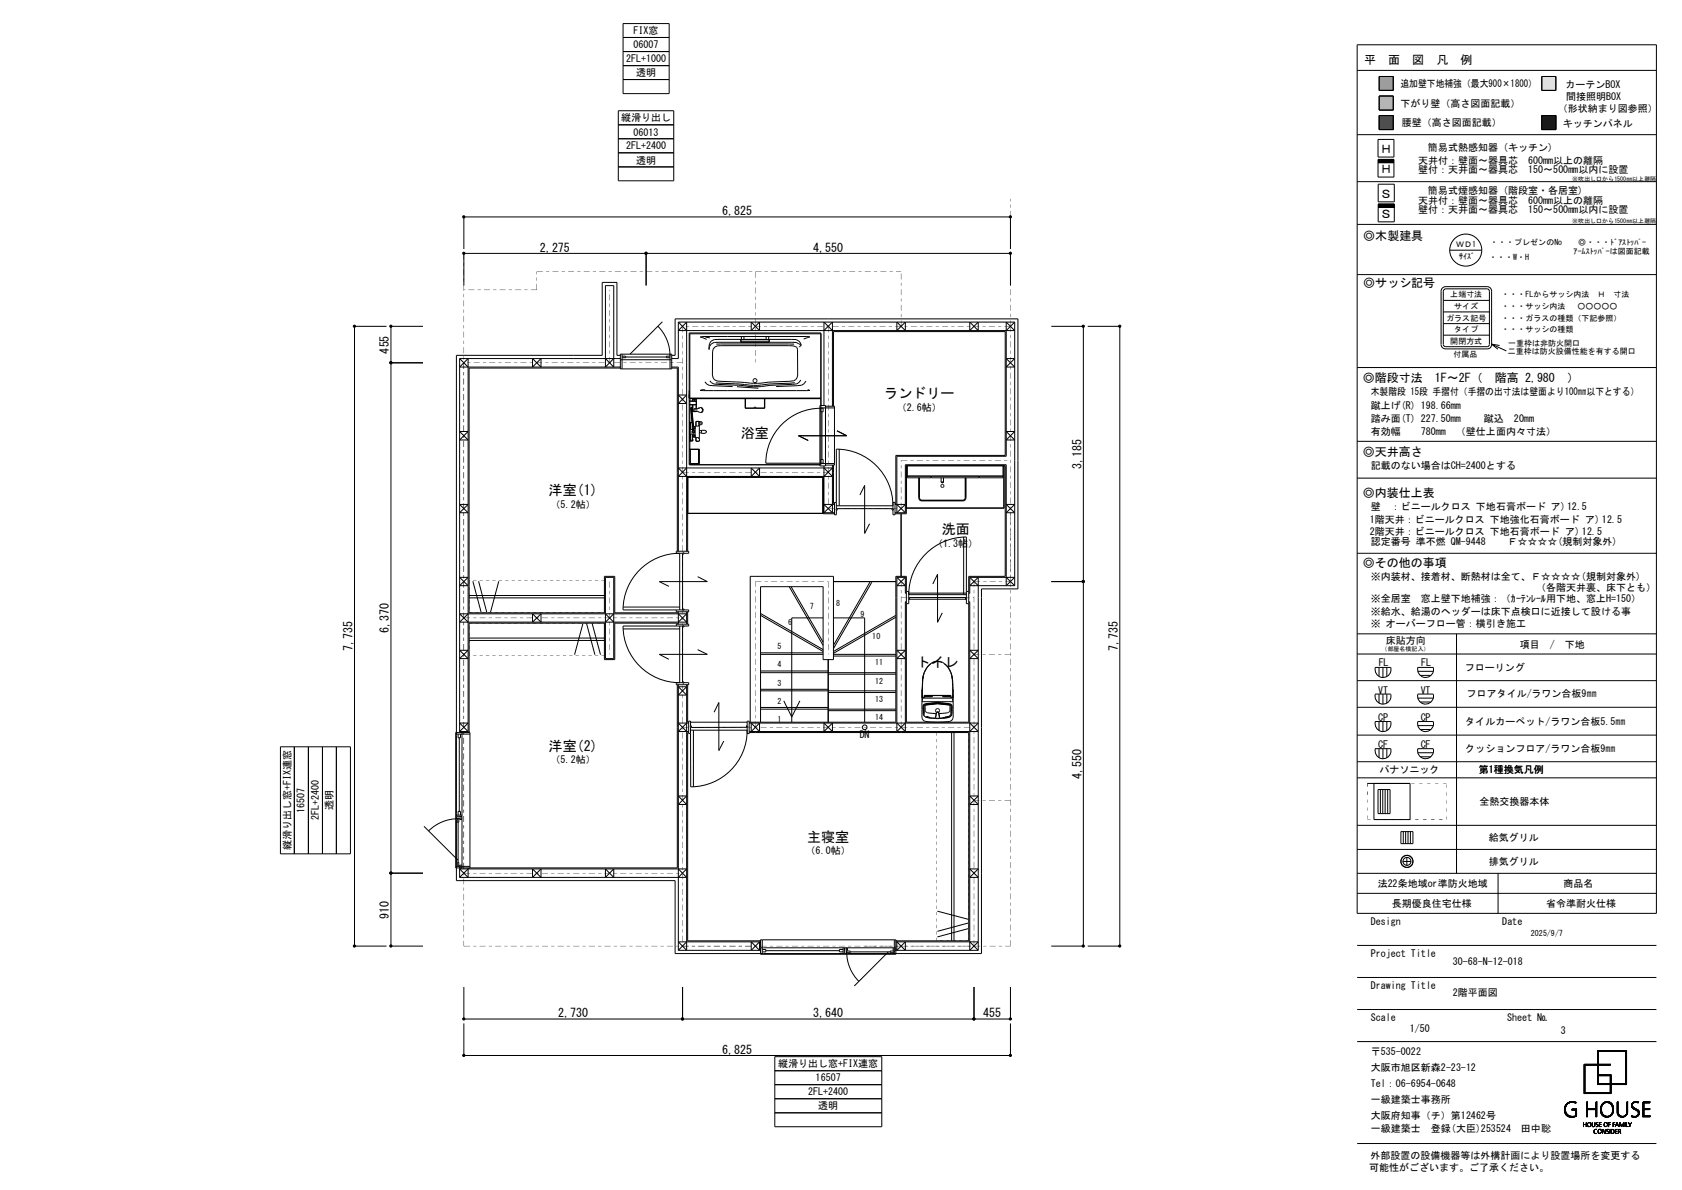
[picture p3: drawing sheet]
<svg xmlns="http://www.w3.org/2000/svg" width="420mm" height="297mm" viewBox="0 0 420 297" stroke-linecap="round" stroke-linejoin="round" font-family="sans-serif">
<defs><g id="words">
<g font-size="3.5">
<text x="220.8" y="99.4">ランドリー</text>
<text x="185" y="109.4">浴室</text>
<text x="137" y="123.7">洋室(1)</text>
<text x="235.2" y="133.3">洗面</text>
<text x="228.9" y="166.6">トイレ</text>
<text x="137" y="187.3">洋室(2)</text>
<text x="201.5" y="210.1">主寝室</text>
</g>
<g font-size="3">
<text x="340.7" y="16.1">平　面　図　凡　例</text>
<text x="344.6" y="38.3">Ｈ</text>
<text x="344.6" y="43.3">Ｈ</text>
<text x="180.3" y="53.7">6,825</text>
<text x="344.6" y="49.4">Ｓ</text>
<text x="340.4" y="59.8">◎木製建具</text>
<text x="344.6" y="54.4">Ｓ</text>
<text x="134.8" y="62.8">2,275</text>
<text x="203.1" y="62.8">4,550</text>
<text x="340.4" y="71.7">◎サッシ記号</text>
<text x="97.1" y="88.3" transform="rotate(-90 97.1 88.3)">455</text>
<text x="340.3" y="95.3">◎階段寸法　1F～2F（　階高 2,980　）</text>
<text x="340.3" y="113.7">◎天井高さ</text>
<text x="270" y="117" transform="rotate(-90 270 117)">3,185</text>
<text x="340.3" y="124">◎内装仕上表</text>
<text x="340.3" y="141.4">◎その他の事項</text>
<text x="97.1" y="158" transform="rotate(-90 97.1 158)">6,370</text>
<text x="88" y="162.6" transform="rotate(-90 88 162.6)">7,735</text>
<text x="279.1" y="162.6" transform="rotate(-90 279.1 162.6)">7,735</text>
<text x="270" y="194.4" transform="rotate(-90 270 194.4)">4,550</text>
<text x="97.1" y="229.3" transform="rotate(-90 97.1 229.3)">910</text>
<text x="139.4" y="253.9">2,730</text>
<text x="203.1" y="253.9">3,640</text>
<text x="245.5" y="253.9">455</text>
<text x="180.3" y="263">6,825</text>
</g>
<g font-size="2.5">
<text x="158.2" y="8.6">FIX窓</text>
<text x="156.3" y="15.5">2FL+1000</text>
<text x="158.2" y="12">06007</text>
<text x="158.8" y="19.1">透明</text>
<text x="349.7" y="21.8">追加壁下地補強（最大900×1800）</text>
<text x="390.9" y="21.9">カーテンBOX</text>
<text x="349.7" y="26.8">下がり壁（高さ図面記載）</text>
<text x="389" y="28.1">（形状納まり図参照）</text>
<text x="391.1" y="25">間接照明BOX</text>
<text x="155.1" y="30.3">縦滑り出し</text>
<text x="158.2" y="33.8">06013</text>
<text x="350" y="31.5">腰壁（高さ図面記載）</text>
<text x="390.3" y="31.6">キッチンパネル</text>
<text x="156.3" y="37.3">2FL+2400</text>
<text x="158.8" y="40.8">透明</text>
<text x="354.1" y="40.9">天井付：壁面～器具芯　600mm以上の離隔</text>
<text x="356.5" y="37.8">簡易式熱感知器 (キッチン)</text>
<text x="354.1" y="43.3">壁付：天井面～器具芯　150～500mm以内に設置</text>
<text x="354.1" y="50.8">天井付：壁面～器具芯　600mm以上の離隔</text>
<text x="354.1" y="53.3">壁付：天井面～器具芯　150～500mm以内に設置</text>
<text x="356.5" y="48.3">簡易式煙感知器 (階段室・各居室)</text>
<text x="342.3" y="98.7">木製階段 15段 手摺付（手摺の出寸法は壁面より100㎜以下とする）</text>
<text x="342.3" y="102">蹴上げ(R) 198.66mm</text>
<text x="223.9" y="102.6">（2.6帖）</text>
<text x="342.3" y="105.3">踏み面(T) 227.50mm</text>
<text x="370.5" y="105.2">蹴込　20mm</text>
<text x="342.3" y="108.6">有効幅</text>
<text x="354.8" y="108.6">780mm　（壁仕上面内々寸法）</text>
<text x="342.3" y="117.1">記載のない場合はCH=2400とする</text>
<text x="137.5" y="126.8">（5.2帖）</text>
<text x="342" y="130.6">1階天井：ビニールクロス 下地強化石膏ボード ア) 12.5</text>
<text x="342.3" y="127.3">壁　：ビニールクロス 下地石膏ボード ア)12.5</text>
<text x="233" y="136.4">（1.3帖）</text>
<text x="342" y="133.5">2階天井：ビニールクロス 下地石膏ボード ア) 12.5</text>
<text x="342.3" y="136.1">認定番号 準不燃 QM-9448　　Ｆ☆☆☆☆(規制対象外)</text>
<text x="342.3" y="144.7">※内装材、接着材、断熱材は全て、Ｆ☆☆☆☆(規制対象外)</text>
<text x="383.5" y="147.6">（各階天井裏、床下とも）</text>
<text x="342.3" y="150.2">※全居室　窓上壁下地補強：（ｶｰﾃﾝﾚｰﾙ用下地、窓上H=150）</text>
<text x="342.3" y="153.4">※給水、給湯のヘッダーは床下点検口に近接して設ける事</text>
<text x="342.3" y="156.6">※ オーバーフロー管：横引き施工</text>
<text x="346.1" y="160.7">床貼方向</text>
<text x="379.5" y="161.8">項目　/　下地</text>
<text x="344.3" y="166.3">FL</text>
<text x="354.9" y="166.3">FL</text>
<text x="365.8" y="167.6">フローリング</text>
<text x="344.1" y="173.1">VT</text>
<text x="354.7" y="173.1">VT</text>
<text x="344.1" y="179.9">CP</text>
<text x="354.8" y="180">CP</text>
<text x="366.2" y="174.1">フロアタイル/ラワン合板9㎜</text>
<text x="214.7" y="184.3">DN</text>
<text x="365.9" y="180.8">タイルカーペット/ラワン合板5.5㎜</text>
<text x="137.5" y="190.5">（5.2帖）</text>
<text x="344.1" y="186.7">CF</text>
<text x="354.8" y="186.7">CF</text>
<text x="365.9" y="187.6">クッションフロア/ラワン合板9㎜</text>
<text x="344.4" y="193">パナソニック</text>
<text x="369.3" y="193">第1種換気凡例</text>
<text x="76.1" y="202.9" transform="rotate(-90 76.1 202.9)">16507</text>
<text x="83.1" y="202.2" transform="rotate(-90 83.1 202.2)">透明</text>
<text x="366.9" y="201">全熱交換器本体</text>
<text x="79.6" y="204.7" transform="rotate(-90 79.6 204.7)">2FL+2400</text>
<text x="369.2" y="209.9">給気グリル</text>
<text x="72.6" y="212.2" transform="rotate(-90 72.6 212.2)">縦滑り出し窓+FIX連窓</text>
<text x="201.2" y="213.2">（6.0帖）</text>
<text x="369.2" y="215.9">排気グリル</text>
<text x="344" y="221.4">法22条地域or準防火地域</text>
<text x="390.4" y="221.4">商品名</text>
<text x="347.6" y="226.4">長期優良住宅仕様</text>
<text x="386" y="226.4">省令準耐火仕様</text>
<text x="342.3" y="230.8">Design</text>
<text x="375.1" y="230.8">Date</text>
<text x="342.3" y="238.8">Project Title</text>
<text x="362.8" y="241">30-68-N-12-018</text>
<text x="342.3" y="246.8">Drawing Title</text>
<text x="362.8" y="248.7">2階平面図</text>
<text x="342.3" y="254.8">Scale</text>
<text x="352" y="257.7">1/50</text>
<text x="376.3" y="254.8">Sheet №</text>
<text x="342.3" y="263.4">〒535-0022</text>
<text x="389.8" y="258">3</text>
<text x="194.3" y="266.4">縦滑り出し窓+FIX連窓</text>
<text x="203.7" y="269.9">16507</text>
<text x="342.3" y="267.4">大阪市旭区新森2-23-12</text>
<text x="201.8" y="273.4">2FL+2400</text>
<text x="342.3" y="271.4">Tel：06-6954-0648</text>
<text x="342.3" y="275.4">一級建築士事務所</text>
<text x="204.3" y="276.9">透明</text>
<text x="342.3" y="279.4">大阪府知事（チ）第12462号</text>
<text x="342.3" y="282.6">一級建築士　登録(大臣)253524　田中聡</text>
<text x="341.9" y="292.3">可能性がございます。ご了承ください。</text>
<text x="342.2" y="289.2">外部設置の設備機器等は外構計画により設置場所を変更する</text>
</g>
<g font-size="2">
<text x="363.6" y="61.8">ＷＤ1</text>
<text x="364.4" y="64.6">ｻｲｽﾞ</text>
<text x="371.8" y="64.8">・・・W・H</text>
<text x="372.1" y="61.1">・・・プレゼンのNo</text>
<text x="392.9" y="63.4">ｱｰﾑｽﾄｯﾊﾟｰは図面記載</text>
<text x="394.1" y="61.1">◎・・・ﾄﾞｱｽﾄｯﾊﾟｰ</text>
<text x="362.1" y="74.3">上端寸法</text>
<text x="363.1" y="77.1">サイズ</text>
<text x="374.9" y="77.1">・・・サッシ内法　 ○○○○○</text>
<text x="374.9" y="74.3">・・・FLからサッシ内法　Ｈ　寸法</text>
<text x="361.1" y="80">ガラス記号</text>
<text x="363.1" y="82.9">タイプ</text>
<text x="374.9" y="82.9">・・・サッシの種類</text>
<text x="374.9" y="80">・・・ガラスの種類（下記参照）</text>
<text x="362.1" y="85.8">開閉方式</text>
<text x="363" y="89">付属品</text>
<text x="376.5" y="88.4">二重枠は防火設備性能を有する開口</text>
<text x="376.6" y="86.4">一重枠は非防火開口</text>
<text x="196.8" y="156">6</text>
<text x="202.2" y="152.1">7</text>
<text x="208.8" y="151.3">8</text>
<text x="214.9" y="154.1">9</text>
<text x="217.8" y="159.4">10</text>
<text x="194.1" y="166.6">4</text>
<text x="194.1" y="162.1">5</text>
<text x="218.5" y="166">11</text>
<text x="194.1" y="171.2">3</text>
<text x="218.5" y="170.6">12</text>
<text x="194.1" y="175.7">2</text>
<text x="218.5" y="175.1">13</text>
<text x="218.5" y="179.7">14</text>
<text x="194.1" y="180.3">1</text>
<text x="382.3" y="233.6">2025/9/7</text>
</g>
<g font-size="1.5">
<text x="392.6" y="45.1">※吹出し口から1500㎜以上離隔</text>
<text x="392.6" y="55.8">※吹出し口から1500㎜以上離隔</text>
<text x="345" y="162.6">（部屋名横記入）</text>
</g>
</g></defs>
<path d="M344.4 19.1h3.5v3.5h-3.5z" fill-rule="evenodd" fill="#979797" stroke="#979797" stroke-width=".25"/>
<g fill="none" stroke="#000" stroke-width=".25">
<path d="M155.6 5.9h11.5v17.5h-11.5zM155.6 9.4h11.5M155.6 12.9h11.5M155.6 16.4h11.5M155.6 19.9h11.5M338.9 17.6h74.7M338.9 11.2h74.7v216.8h-74.7zM344.4 19.1h3.5v3.5h-3.5zM385 19.1h3.5v3.5h-3.5zM154.4 27.6h13.8v17.5h-13.8zM154.4 31.2h13.8M154.4 34.6h13.8"/>
<path d="M154.4 38.1h13.8M338.9 33.6h74.7M344.1 34.8h4v4.4h-4zM344.1 39.8h4v4.4h-4zM344.1 39.9h4M344.1 39.8h4M344.4 24h3.5v3.5h-3.5zM344.4 28.8h3.5v3.5h-3.5zM385 28.8h3.5v3.5h-3.5zM154.4 41.7h13.8M338.9 56h74.7M338.9 45.3h74.7"/>
<path d="M344.1 40.6h4M344.1 40.5h4M344.1 40.4h4M344.1 40.3h4M344.1 40.2h4M344.1 40.1h4M344.1 40h4M344.1 51.7h4M344.1 46h4v4.4h-4zM344.1 51h4v4.4h-4zM344.1 51.6h4M344.1 51.5h4"/>
<path d="M344.1 51.4h4M344.1 51.3h4M344.1 51.2h4M344.1 51.1h4M115.8 62.1v-8h136.5v8M115.8 71.2v-8h136.5v8M161.3 63.2v8M338.9 68.5h74.7M360.4 77.9h11.5M360.4 75h11.5M360.9 71.5h10.4a1.1 1.1 0 0 1 1.1 1.2v13.2a1.07 1.07 0 0 1-1.1 1.2h-10.4M360.9 72.1h10.4l.3 .1 .3 .5-.1 13.6-.5 .2h-10.4"/>
<path d="M361 72.1l-.4 .2-.2 .4v13.3l.1 .3 .5 .2M361 71.5a1.14 1.14 0 0 0-1.2 1.2v13.2a1.1 1.1 0 0 0 1.2 1.2M362 62.4h8M96.5 81.4h-8v154.7h8M97.6 90.6h8M105.6 81.4h-8v154.7h8M114.8 89.5h40.1M114.8 89.5v93.3M114.8 89.5l2.1 2.1M133 89.5v2.1l2.1-2.1v2.1zM151.2 89.5l2 2.1v-20.3h-2v20.3l2-2.1M154.9 91.9h-37.8v61.1h33.8v-9.2h2.6v9.2h15.6v-.3"/>
<path d="M154.9 88.7h-.8v-18.2h-3.7v18.2h-36.4v131.1h54.6v18.2h76.5v-91h9.1v-67.4h-85.6v9.1h-.9M154.9 91.6h-40.1l2.1-2.1v93.3M154.9 88.4h12.8v3.7h-12.8zM154.9 89.8h12.8M155.3 88.9h.9v.4h-.9M155.3 88.4v3.7M156.2 89.1h10.2M164.3 81.4a10.4 10.4 0 0 1 3 7.4M165.4 80.3l-8.1 8.1M167.3 88.9h-.9v.4h.9M167.3 88.4v3.7M167.7 91.9h1.4v45.7"/>
<path d="M167.7 91.6h1.7v46M169.4 80.4v9.1h-1.7M169.4 80.4h84M169.4 80.4l2 2.1M169.4 98.6h2l-2 2.1h2zM172.1 83.1h32.9v32.9h-32.9zM172.1 99.5h32.9M172.1 99.4h32.9M172.9 99.6v.5M172.9 99.6h1M173 99.6v.5M173.4 99.7v.3"/>
<path d="M173.4 100h.1M173.4 99.6v.1M173.5 100h-.1M173.5 99.7v.3M173.8 99.6l.1 2.4M176 95.3l.4 .5 .7 .4 5.8 .3M176.1 84.1l1.1 .2M178.5 86.6l.7-.3h1h16.6h1.2l.9 .4 .2 .5 .1 6.4-.5 1.1-.5 .3-1 .2-4.3 .1a30.1 30.1 0 0 1-9 0l-4.1-.1a1.62 1.62 0 0 1-1.9-1.6v-5.8l.2-.6zM178.9 85.9h19.4M184 96.5l5.4 .4M185 85.3h7.1M185 84.8h7.1v.6h-7.1z"/>
<path d="M185.1 84.1v.7M185.1 84.7l-6.7 .1a1.97 1.97 0 0 0-1.4 2.4l.2-.8 .4-.6 .8-.3 19.2-.1 1.2 .1 1.3 .7M185.8 84.1v.7M185.8 84.7h5.5M186.1 99.5v2.4h4.9v-2.4M186.1 99.5v2.4M187.6 80.4v2.1l2.1-2.1v2.1zM190.9 99.5v2.4M191.3 84.1v.7M191.9 84.1v.7M191.9 84.7l6.9 .1 1.1 .8 .2 .6M198.5 95.5l-5.5 .3a28.6 28.6 0 0 1-9.3 0l-5-.3"/>
<path d="M199.9 94.8l-.3 .6-.6 .4-9.7 .7-11.1-.7-1-.8M200.1 86.2l-.6 .4M200.7 84.6l1.5-.5-26.6-.1-.8 .1 1.6 .6M201.2 95.1l-.4 .6-.6 .4-6.4 .4M201.7 97.2l.5 .3h-27.4l.6-.3 .7 .1M205 83.3h-32.7v32.7M205.7 82.5l2.2-2.1v21M207.9 82.5l-2.2-2.1v20.8M223.9 80.4v2.1l2.2-2.1v2.1zM242.1 80.4v2.1l2.2-2.1v2.1zM251.2 89.5h2.2l-2.2 2.1h2.2zM253.4 80.4v65.8"/>
<path d="M253.4 80.4l-2.2 2.1M262.5 81.4h8v154.7h-8M271.6 81.4h8v154.7h-8M338.9 91.7h74.7M360.4 80.8h11.5M360.4 83.7h11.5M372.4 85.9l3.7 1.7M372.4 85.9l2 .3M372.4 85.9l1.6 1.3M114.8 107.7h2.1l-2.1 2.1h2.1zM171.4 118.9l-2-2.1h38.5l-2.2 2.1M171.4 116.8l-2 2.1h38.5l-2.2-2.1"/>
<path d="M172.1 105.5h.9M172.1 109.4h.1M172.1 106.1h.1M172.1 100.2h1.8v.4M172.1 100.1h1.8M172.1 101h1.8M172.1 112.1h2.5v3.7h-2.5M172.1 110.2h.1M172.1 110.3h.1M172.1 109.3h.1M172.1 105.2h.1M172.1 105.3h.1"/>
<path d="M172.1 106.2h.1M172.2 105.2l.1 .2-.1 4.9M172.2 105.2v.3M172.2 106.1v.1M172.2 109.3v.1M172.2 110v.3M172.2 105.5h.3M172.2 106.2h.1M172.3 109.8v.2M172.3 109.6h.2M172.3 105.9h.2M172.3 105.5v.3"/>
<path d="M172.4 112.2h2.1v3.5h-2.1zM172.5 101.8l.1 1.3M172.5 102.1l.3 3.4M172.5 110.1v-1.8h.4v1.8M172.5 101.8l.4 .4-.4-.3M172.5 101.6v.2M172.5 101.6l.4 .3M172.6 101.9l.3 3.6v1.7h-.4v-1.7h.5v.5M172.6 101.6l.3 .2M172.6 101.6h-.1M172.6 101.6l.3 .3M172.7 102l.3 3.3"/>
<path d="M172.8 102l.3 3.3M172.9 106.1v.4h.7M172.9 109.6l.1 .5-.9-.1M172.9 107.7l.1 .3h.3M172.9 109.1h.7M172.9 108.5h.7M172.9 109h.2M172.9 105.9h.1M172.9 101v1.7M172.9 102.7h1M172.9 102.7h1.3l.7 .3M172.9 107.7l.1 .2"/>
<path d="M173 106v.5M173 107v.4M173 105.3l.1 1.1M173 101v1.7M173 107.9l.6 .1M173 107.9h.4M173.1 105.3l.1 1.1M173.1 107v.4M173.1 106.4h.3v.7h-.3zM173.1 108.5h.3v.6h-.3zM173.1 107.4l.3 .2M173.1 107.4l-.3 .2v.3l.5 .2"/>
<path d="M173.2 107.1v.3M173.2 107.1l.1 .5-.4 .1M173.3 108h.1M173.3 102.6l.8 .1M173.3 102.6l.1 .1M173.4 108l-.1 .1M173.4 107.5l.2 .5M173.5 102l-.1 .1M173.6 107h-.7l.1 .4M173.6 107.5l-.7 .2M173.8 110.1h.8M173.8 105.2h1.2a.42 .42 0 0 1 .4 .4 .42 .42 0 0 1-.4 .4l-.6 .1"/>
<path d="M173.8 105.2v1.1M173.8 109.2v.9M173.8 102.7h.1M173.9 100.4v.2M173.9 100.6v.2M173.9 100.6v.4h-1.8M173.9 102.6l.1 .1M174.1 105.2h-.3M174.1 102l-.7 .1M174.1 102l-.8 .1-.2 .3 .2 .2M174.1 102l-.1 .1M174.2 105.2h.4"/>
<path d="M174.4 105.4l.7 .1-.1 .3-.6 .1M174.4 112.2v3.5M174.5 101.9l-.4 .1M174.5 105.4v.5M174.5 106.1v.2M174.5 109.2l.1 .4M174.6 105.4v.5M174.6 106v3.6M174.6 109.6v.5M174.6 108h.6M174.6 107.5h.6M174.6 106.3h-1v2.9h1"/>
<path d="M174.6 101.8l-.1 .1M174.9 101.7l.4 .2M174.9 101.7l-.4 .2M174.9 101.7l.2 .1M175.2 107.4h.8l.4 .4-.4 .4h-.8zM175.2 102.9l-.3 .1M175.3 101.9l-.1-.1a.77 .77 0 0 1 0 1.1M175.3 101.9a.63 .63 0 0 1 0 1M175.3 102.9l-.4 .1M175.3 102.9h-.1M176.3 107.7h.1M176.4 107.8l-.1 .1"/>
<path d="M187.6 116.8v2.1l2.1-2.1v2.1zM188.3 101.9v-.3h.4v.3M204.7 101.2h1.4v15.1h-1.4zM204.7 115.7h3.7M204.7 101.8h3.7M204.9 101.9a13.7 13.7 0 0 0-13.7 13.7h14.3v-.9h-.6v.9M204.9 101.9h.6v.9h-.6zM205.2 102.8v11.9M205.7 116.3v11.7M206.1 101.4h2.3v14.7h-2.3M207.9 116.1v11.9l-2.2-2.1h2.7M208.1 101.4v-18.6h42.9v30.9h-27.3v11.9h-.2"/>
<path d="M208.1 116.1v9.5h.3M209 107.5l2.4 1.3h-12l2.4 1.1M209.5 112.1v14.1M226.6 116.3h-.3l.1 10.5M226.6 116.2v3.1h5.9v-.5M226.6 118.8h23.8M229.4 119.3v4.9l.1 .5 .5 .3h10.7l.3-.3 .2-.5v-4.9M229.5 119.3v4.9M229.6 119.3l.1 5.3M232.6 118.8v.5h11.8v-.5M235 119.3v1.1M235.6 119.3l-.1 1.1"/>
<path d="M241 119.3l-.1 5.2M241.1 119.3v4.9l-.3 .6-10.6 .1-.5-.3M250.4 116.2v3.1h-5.8v-.5M251.2 107.7l2.2 2.1h-2.2l2.2-2.1zM338.9 110.2h74.7M338.9 119.3h74.7M114.8 125.9h2.1l-2.1 2.1h2.1zM168.9 137.6h3.1v.5h-1.3v-.1l-1.8 .1zM170.4 138.1v14.1M170.8 138.1v.2h-.4M171.7 128.1h33.8M205.7 128h2.7"/>
<path d="M207.9 125.9l-2.2 2.1M208.4 128.2h-2.9v-9.1h-33.8v18.5M208.8 125.4h-.4v3.1h.4v-16.4a14.1 14.1 0 0 1 14.2 14.1h-14.2M208.8 127h14.2M209 127v.3h-.2M214.7 123.5l1.2-2.3v11.9l1.2-2.4M222.8 127v.3h.2M223 125.4h.5v3.1h-.5v-1.2h.1zM223.5 128.2h2.8v-12h24.7v27.6h-9.1v36.5h-15.6v-36.5h-2.6v36.5h-36.6M223.5 125.9h2.6l-2.2 2.1v-14.1h27.3v-33.5l2.2 2.1h-84l2-2.1v57.2M223.5 128h2.6M223.9 125.9l2.2 2.1"/>
<path d="M225 128.2v15.6M226.1 128v-12h25.1v30.2l2.2-2.1h-11.3M226.4 126.8h24.3M229.6 124.4l.1 .1M229.7 124.6l.3 .2 10.8-.1M235 120.4l.2 .1 .3-.1M235 120.4h.5M235.6 120.3l-.6 .1M240.6 134v14.4M250.7 126.2h.1M250.7 126.8v-10.6v10.6M250.7 126.8h-24.3"/>
<path d="M250.7 126.8h.1M251.2 125.9h2.2l-2.2 2.1h2.2zM338.9 138.1h74.7M114.8 144.1h2.1l-2.1 2.1h2.1zM116.9 155.3l-2.1-2.1h56.6l-2 2.1M116.9 153.2l-2.1 2.1h56.6l-2-2.1M117.1 159.3h33.8M117.1 159.9h33.8M117.1 149.2h33.8M117.1 148.6h33.8M118.1 145.1l2 7.7M119.5 145.1l2 7.7"/>
<path d="M124.5 145.1l-2 7.7M133 153.2v2.1l2.1-2.1v2.1zM145.5 155.7l-2 7.7M146.5 155.7l2 7.7M147.9 155.7l2 7.7M151.2 144.1h2v20.3h-2zM151.2 153.2l2 2.1M153.2 153.2l-2 2.1M155.6 157h14.1M155.6 151.5h14.1M168.9 156.3v-.5h3.1v.5h-16.4a14.1 14.1 0 0 0 14.1 14.1v-14.1M168.9 152.2v.5h3.1v-.5h-16.4a14.2 14.2 0 0 1 14.1-14.1v14.1"/>
<path d="M169.1 155.8v-.3h-15.6v9.1h-2.6v-9.1h-33.8v27.3M169.4 152.7v3.1M170.4 156.3v14.1M170.4 152h.4v.2M170.8 156.3v.2h-.4M171.4 152.7v3.1M171.7 152.7v3.1M174.2 143.9l2.4 1.3h-12l2.4 1.1M189.9 153.6l15.6 9M189.9 153.1l15.6 9M197.1 146.4l8.4 14.7M197.5 146.4l8 13.9"/>
<path d="M205.5 154.2h-7.8v26.1M208.1 154.2h7.8v26.1M208.1 145.2h15.6M217.3 145.2l-9.2 15.9M217.7 145.3l-9.6 16.6M223.7 153.6l-15.6 9M223.7 154.1l-15.6 9M223.9 144.1h2.2M223.9 144.1l2.2 2.1h-2.2l2.2-2.1M223.9 144.1v38.5l2.2-2.1M226.1 144.1v4h.2M226.3 150.2h-.2v32.4l-2.2-2.1"/>
<path d="M226.3 147.6h.6v3.1h-.6M226.9 148h14.4M226.9 149.6h14.4M226.9 149.1h14.4M227.1 149.1v.4h-.2M232.9 145.8l1.2-2.5v12l1.2-2.3M241.1 149.1v.4h.2M241.3 148.4l-14.4 .1a14.4 14.4 0 0 1 14.4-14.5v16.7h.6M241.3 147.6h.6M241.9 150.2h.2v87l2.2-2.1h-20.6M242.1 144.1v4h-.2M242.1 144.1l2.2 2.1"/>
<path d="M251.2 144.1l2.2 2.1M253.4 146.2h-11.3l2.2-2.1v93.1M262.5 145.2h8M338.9 158.2h74.7M363.7 158.2v59.8M114.8 162.3h2.1l-2.1 2.1h2.1zM168.9 170.4h1.6v.1l1.5-.1v.5h-3.1zM169.1 170.9v45.7h-55.3v-33.8h3.5v33.8M169.4 170.9v66.3M169.4 171.4h2l-2 2.1h2zM170.4 170.2h.4v.2M171.4 170.9v66.3l-2-2.1h20.5"/>
<path d="M171.7 170.9v9.4h.3M174.2 162.1l2.4 1.2h-12l2.4 1.2M178.3 177.8l1.2-2.5v12l1.2-2.3M189.9 177h33.8M189.9 176.6h16.9M189.9 172.4h33.8M189.9 172h16.9M189.9 167.9h33.8M189.9 167.5h16.9M189.9 163.3h15.6M189.9 162.9h15.6M195.7 174.9l2 4 2-4"/>
<path d="M206.8 164.6v15.7M206.8 168.3h16.9M206.8 172.8h16.9M206.8 177.4h16.9M208.1 163.3h15.6M208.1 163.7h15.6M223.9 162.3h2.2l-2.2 2.1h2.2zM230.2 172.2v6.8a1.22 1.22 0 0 0 1.5 1.1l2.4 .2 2.4-.2a1.27 1.27 0 0 0 1.5-1.1v-6.8M230.2 172.2h.1M230.3 174.1h.5M230.3 172.2l-.1 .1M230.3 174.3h7.6"/>
<path d="M230.3 173.6v.3M230.3 174.3v.9h7.6v-.9M230.4 170.3l-.1 4M230.7 177.6v-1.4l.2-.3a11 11 0 0 1 6.5 .1l.1 1.6M230.8 174.1v-.5h6.6v.5M230.8 173.7l6.6-.1v.5M230.8 174.1h.1M230.8 178.6l-.2-.5-.1-1.9 .4-.4a12 12 0 0 1 6.6 .1l.2 .3a3.9 3.9 0 0 1-.3 2.4 6.5 6.5 0 0 1-3.8 .6l-1.8-.1a1.16 1.16 0 0 1-1.3-1.5v-1.5l.3-.4a12.3 12.3 0 0 1 6.7 .1l.2 .3v1.5a1.21 1.21 0 0 1-1.2 1.6 12.8 12.8 0 0 1-5.3-.2M230.8 178.3v-2.1l.2-.2a11.1 11.1 0 0 1 6.3 .1l.1 2.2a.87 .87 0 0 1-1 .6l-.5 .1M230.9 173.6v.3h1.9M230.9 173.9h1.8M231.3 178.9l1 .2"/>
<path d="M231.4 178.8l.4 .1M231.5 166.6a8.4 8.4 0 0 0-1.2 5.6M232.4 165.7l-.9 .9M232.8 173.6v.3M232.9 165.4a2.89 2.89 0 0 1 2.4 0M233.6 178.2h.2M233.8 178.1a3.7 3.7 0 0 1-2.7-.6v-1.5a10.5 10.5 0 0 1 5.9 0l.2 .1-.1 1.4a3.7 3.7 0 0 1-2.7 .6M233.8 178.1l-.2 1.1M233.8 178.1l-.2 1M233.8 177.8a.52 .52 0 0 1-.1-.8 .52 .52 0 0 1 .8 0 .52 .52 0 0 1-.1 .8M234.2 177.7l-.3 .1-.1 .3M234.2 177.7l-.4 .2"/>
<path d="M234.2 177.7l.1 .1M234.3 177.8l.3 1.4M234.3 177.8h.1M234.4 177.9l.2 1.2M234.4 178.2h.2M235.4 173.8v.1M235.4 173.6v.3M235.5 173.9h1.8M235.8 165.7l.5 .4M236.3 166.1a2.97 2.97 0 0 0-4.8 .5M236.3 166.1l.8 1.1M236.9 178.9l-1.6 .3"/>
<path d="M237.1 167.2l.6 1.4M237.3 173.6v.3h-1.9M237.4 174.1h.6M237.7 168.6l.2 5.7M237.7 168.6l.3 3.6M237.9 173.8l.1 .3M237.9 174.1h.1M238 172.2v1.9M242.1 162.3h2.2l-2.2 2.1h2.2zM338.9 163.2h74.7M338.9 169.9h74.7M338.9 176.5h74.7"/>
<path d="M343.4 173.2h3.9M343.4 166.6h3.9a1.99 1.99 0 0 1-2 2.5 1.99 1.99 0 0 1-1.9-2.5zM343.4 173.3a1.99 1.99 0 0 0 1.9 2.4 1.99 1.99 0 0 0 2-2.4M344.3 166.6v2.2M344.3 173.3v2.2M345.3 166.6v2.5M345.3 173.3v2.5M346.3 166.6v2.2M346.3 173.3v2.2M354 173.2h3.9M354 167.6h3.9M354 174.2h3.9"/>
<path d="M354 166.6h3.9a1.99 1.99 0 0 1-1.9 2.5 1.99 1.99 0 0 1-2-2.5zM354 173.3a1.99 1.99 0 0 0 2 2.4 1.99 1.99 0 0 0 1.9-2.4M354.6 168.6h2.7M354.6 175.2h2.7M70 186.4h17.5v26.7h-17.5zM73.5 186.4v26.7M77 186.4v26.7M80.5 186.4v26.7M84 186.4v26.7M114 183.2h3.3M114.4 183.2v.9h.6v-.9M114.7 184.1v18.4"/>
<path d="M114.8 180.5h2.1l-2.1 2.1h2.1zM115.4 182.8v33.8M169.4 198.7h2l-2 2.1h2zM171.4 180.5l-2 2.1h2.6M172 182.8h-.3v52h18.2M172 180.5h-2.6l2 2.1M172 180h.4v3.1h-.4zM172.4 182.2h14.2a14.1 14.1 0 0 1-14.1 14.2l-.1-13.3M172.4 180.3h14.2M172.4 181.1h.2v.5M172.4 181.6h.2M173.1 182.2v14.2"/>
<path d="M186.6 181.5l-14 .1M186.6 180h.5v3.1h-.5v-1.7h.1zM186.6 181.1h-.2v.4M187.1 182.8h54.8v52h-18.2M187.1 180.5h57.2l-2.2 2.1M187.3 180.3v-36.5h20.8v20.8h-2.6v-18.2h-15.6v33.9M187.6 180.5v2.1l2.1-2.1v2.1zM205.7 180.5v2.1l2.2-2.1v2.1zM237.6 182.8v52M238.2 182.8v52M242.1 180.5l2.2 2.1h-57.2M242.1 198.7h2.2l-2.2 2.1h2.2z"/>
<path d="M338.9 194.1h74.7M338.9 183.5h74.7M338.9 190.1h74.7M341.4 195.5h10.7v9.1h-9v-9.1M343.4 180.1h3.9a1.99 1.99 0 0 1-2 2.5 1.99 1.99 0 0 1-1.9-2.5zM343.4 186.9h3.9a1.99 1.99 0 0 1-2 2.5 1.99 1.99 0 0 1-1.9-2.5zM344.1 197.1h3v6h-3zM344.3 180.1v2.2M344.3 186.9v2.2M344.7 197.1v6M345.3 197.1v6M345.3 180.1v2.5"/>
<path d="M345.3 186.9v2.5M345.9 197.1v6M346.3 180.1v2.2M346.3 186.9v2.2M346.5 197.1v6M354 180.1h3.9M354 181.1h3.9M354 186.9h3.9M354 187.9h3.9M354 180.1a1.99 1.99 0 0 0 2 2.5 1.99 1.99 0 0 0 1.9-2.5M354 186.9a1.99 1.99 0 0 0 2 2.5 1.99 1.99 0 0 0 1.9-2.5M354.6 182.1h2.7"/>
<path d="M354.6 188.9h2.7M97.6 217.9h8M105.9 206.2l8.5 8.5M114 216.2h3.3M114 204.2h1.4M114 203.8h1.4M114 203.5h1.4M114.2 204.3h.4v.9h-.4zM114.2 215.2h.4v.9h-.4zM114.4 204.3a10.4 10.4 0 0 0-7.4 3.1M114.4 203.5v-1h.6v1M114.4 205.2v10"/>
<path d="M114.8 204.2v.4h.6M115.4 215.9h-.6v3.1M116.9 216.6v2.4l-2.1-2.1h56.6l-2 2.1M116.9 216.9l-2.1 2.1M117.1 216.6v.3M133 216.9v2.1l2.1-2.1v2.1zM151.2 216.9v2.1l2-2.1v2.1zM169.4 216.9l2 2.1h-56.6M242.1 216.9h2.2l-2.2 2.1h2.2zM338.9 218h74.7M338.9 212h74.7M338.9 206h74.7"/>
<path d="M349.8 207.6h3v3h-3zM350.3 215h2M350.4 207.6v3M351 207.6v3M351.3 214v2M351.6 207.6v3M352.2 207.6v3M374.1 218v10M169.4 237.2h20.5M171.4 235.1l-2 2.1M187.6 235.1v2.1l2.1-2.1v2.1zM189.9 234.6h33.8v3.6h-33.8z"/>
<path d="M189.9 236.6h33.8M190.3 234.6v3.4M190.3 237h.9v.6h-.9M191.2 237.3h18.4M210.5 236.6v1.4M210.5 237h-.9v.6h.9M210.9 236.6v1.4M211.3 236.6v1.4M211.4 237.6a10.4 10.4 0 0 0 3.1 7.3M211.4 237.4h.9v.4h-.9zM211.6 236.6v.6h-.3M212.3 237.6h10"/>
<path d="M221.8 237.6l-8.5 8.5M222.3 237.4h.9v.4h-.9zM223 236.6v.6h21.3M223.3 234.6v3.4M223.9 235.1v2.1l2.2-2.1v2.1zM234.1 227.4l7.7 2M241.8 231.8l-7.7 2M241.8 230.4l-7.7 2.1M242.1 235.1l2.2 2.1M338.9 236h74.7M338.9 223h74.7M115.8 246.3v8h136.5v-8"/>
<path d="M115.8 255.4v8h136.5v-8M170.4 246.3v8M243.2 246.3v8M338.9 244h74.7M338.9 252h74.7M338.9 260h74.7M193.5 263.7h26.7v17.5h-26.7zM193.5 270.7h26.7M193.5 267.3h26.7M193.5 274.2h26.7M193.5 277.7h26.7M390.6 277.2l.5 .5"/>
<path d="M390.6 277.1l.4 .4M390.6 277l.4 .5M390.6 276.9l.3 .4M390.6 276.7l.3 .4M390.6 276.6l.3 .4M390.6 276.6l.3 .3M390.6 276.5l.3 .3M390.7 277.5l1.3 1.3-.5-.5M390.7 277.4l.5 .5M390.7 277.3l.4 .5M390.7 276.4l.2 .2M390.7 277.6l1.2 1.2"/>
<path d="M390.7 276.2l.2 .2M390.7 277.7l1.1 1.1M390.8 277.9l.8 .8M390.8 277.8l.9 1M390.8 275.9l.2 .3M390.8 276l.3 .1M390.8 275.8l.3 .3M390.9 278.1l.5 .5M390.9 277.2l-.3-.4 .3 .4M390.9 276.7l-.2-.3 .2 .3M390.9 275.7l.2 .4-.2-.3M390.9 275.7l.3 .2-.2-.3 .3 .2"/>
<path d="M390.9 276.5l-.2-.3 .2 .4M391 275.6l.2 .2M391 276.3l-.3-.2 .3 .3M391.1 275.5l.2 .3M391.1 275.5l.2 .2M391.1 275.5l.3 .2M391.2 275.4l.2 .2M391.2 278l-.5-.6 1.4 1.4M391.3 275.3l.3 .2M391.5 275.2l.2 .2M391.5 275.5l-.3-.1 .3 .2M391.6 275.5l-.2-.2 .2 .2"/>
<path d="M391.6 275.2l.1 .2M391.6 275.1l.2 .2M391.6 275.5l-.2-.2 .1 .2M391.6 278.4l.5 .4M391.7 275.1l.2 .2M391.7 275.1l.3 .2M391.7 278.4l.4 .4M391.8 278.4l.4 .4M391.8 278.5l.5 .3-.4-.3M392 278.5l.4 .3-.4-.2M392.1 275l.2 .2M392.1 275l.3 .2"/>
<path d="M392.1 278.6l.5 .2-.3-.2M392.2 275.2l-.3-.2 .2 .3M392.2 275l.3 .2M392.3 275l.3 .2M392.3 278.6l.3 .2M392.4 275l.3 .2M392.4 278.6l.3 .2M392.5 275l.3 .2M392.5 277v.1M392.5 276.9v.2M392.5 276.9l.1 .2M392.5 278.6l.3 .2-.2-.2"/>
<path d="M392.6 276.8l.3 .3M392.6 275l.3 .2M392.6 278.6l.2 .2M392.6 278.6l.4 .2M392.6 276.8l.4 .3-.3-.3M392.6 275l.4 .2M392.7 277.1l-.2-.3 .3 .3M392.7 275l.4 .2M392.7 276.8l.4 .3M392.7 276.8l.3 .3M392.8 278.6l.2 .2M392.8 276.8l.3 .3"/>
<path d="M392.9 275l.3 .3-.3-.3M392.9 276.8l.3 .3M392.9 275l.5 .3M392.9 278.6l.3 .2M393 276.8l.3 .3-.2-.3M393 275l.4 .4M393 278.6l.4 .2M393 276.8l.3 .3M393.1 276.8l.6 .6M393.1 278.8l-.3-.2 .3 .2M393.1 276.8l.6 .5M393.1 275l.4 .4"/>
<path d="M393.2 276.8l.5 .4M393.2 275l.3 .3-.2-.3M393.3 278.5l.2 .2M393.3 276.8l.4 .4M393.4 276.8l.3 .3M393.4 275l.1 .2-.1-.2M393.4 278.1l.3 .4-.3-.3M393.4 278l.3 .4M393.4 278l.3 .3M393.4 277.7l.3 .5-.3-.3M393.4 277.5l.3 .5M393.4 277.4l.3 .3"/>
<path d="M393.4 277.2l.3 .5M393.4 276.8l.3 .1M393.4 278.7l-.2-.2 .3 .2M393.4 278.4l.2 .2M393.4 278.2l.3 .4M393.4 277.5l.3 .3M393.4 277.3l.3 .2M393.5 275.1h.1M393.5 276.8l.2 .1M393.6 276.8l.1 .1M393.7 276.8h.1M395.5 272.9v.1"/>
<path d="M395.5 272.2l.3 .5M395.5 272.1l.3 .3M395.5 271.9l.3 .4M395.5 271.8l.3 .4M395.5 271.5l.3 .5M395.5 271.4l.3 .3M395.5 271.1l.3 .4M395.5 270.9l.3 .3M395.5 270.8l.3 .3M395.5 270.6l.3 .4M395.5 270.5l.3 .3M395.5 270.4l.3 .3"/>
<path d="M395.5 270.3l.3 .3M395.5 270.2l.3 .4-.3-.3M395.5 268.3l.3 .4M395.5 268.5l.3 .3M395.5 268.8l.3 .3M395.5 268.9l.3 .3-.3-.3M395.5 269l.3 .3M395.5 269.1l.3 .3M395.5 269.2l.3 .3-.3-.3M395.5 269.3l.3 .3-.3-.2M395.5 269.4l.3 .3M395.5 269.5l.3 .3"/>
<path d="M395.5 269.6l.3 .3M395.5 270.1l.3 .3M395.5 269.8l.3 .3M395.5 272.5l.5 .5M395.5 272.7l.4 .3-.4-.2 .2 .2M395.5 265.9l.3 .4M395.5 266.3l.3 .2M395.5 266.2l.3 .4-.3-.3M395.5 266.4l.3 .3M395.5 265.7l.3 .3-.2-.1M395.5 265.8l.3 .3M395.5 266.5l.3 .3-.3-.2"/>
<path d="M395.5 266.7l.3 .2M395.5 266.1l.3 .3M395.5 266.3l.3 .3M395.5 267.2l.3 .5M395.5 266.6l.3 .3M395.5 267.3l.3 .2M395.5 267.7l.3 .3M395.5 267.6l.3 .2M395.5 266.8l.3 .3M395.5 267.5l.3 .4-.3-.3M395.5 267.8l.3 .3-.3-.2M395.5 268l.3 .2"/>
<path d="M395.5 268.3l.3 .2M395.5 267.5l.3 .3M395.5 268.4l.3 .2M395.5 267.6l.3 .3M395.5 268.9l.3 .2M395.5 268.1l.3 .3M395.5 268.9l.3 .3M395.5 270.6l.3 .2M395.5 271.4l.3 .2M395.5 271.6l.3 .3M395.5 267.9l.3 .3M395.5 272.8l.2 .2"/>
<path d="M395.6 265.6l.3 .3M395.6 265.9h.2M395.6 273l-.1-.1 .2 .1M395.7 265.9h.1M395.8 271.5l-.3-.2 .3 .3M395.8 271.2l-.3-.2 .3 .4M395.8 268.9l-.3-.3 .3 .4M395.8 269.9l-.3-.2 .3 .3M395.8 270.2l-.3-.3 .3 .4M395.8 265.9l-.3-.3 .3 .3M395.8 267l-.3-.3 .3 .3M395.8 267.2l-.3-.2 .3 .4"/>
<path d="M395.8 268.3l-.3-.2 .3 .3M395.8 272.8l.2 .2M395.9 272.8l.2 .2M395.9 265.6l.3 .3M395.9 265.9l-.3-.3 .5 .3M395.9 273l-.4-.5 .6 .5M396 265.6l.2 .3M396 272.8l.2 .2M396 265.6l.4 .3M396.1 272.8l.3 .2M396.1 265.6l.2 .3M396.2 276.2l.2 .5"/>
<path d="M396.2 276.1l.2 .4M396.2 275.8l.2 .3M396.2 275.7l.2 .4M396.2 275.5l.2 .4-.2-.3M396.2 275.5l.2 .3M396.2 275.3l.2 .2M396.2 275.1l.2 .5M396.2 276.5l.5 .5-.3-.3M396.2 276.4l.4 .6-.4-.5 .2 .4M396.2 278.6l.2 .2M396.2 278.5l.2 .3M396.2 278.3l.2 .5"/>
<path d="M396.2 278.2l.2 .3-.2-.3M396.2 278l.2 .4-.2-.3M396.2 277.8l.2 .3M396.2 277.5l.2 .4M396.2 277.5l.2 .3M396.2 277.4l.2 .3-.2-.2M396.2 277.2l.2 .3M396.2 277l.2 .5-.2-.3M396.2 276.9l.2 .3M396.2 276.7l.2 .5M396.2 272.8l.3 .2-.3-.2M396.2 278.3l.2 .3"/>
<path d="M396.2 278l.2 .3M396.2 277.7l.2 .3M396.2 277.3l.2 .3M396.2 276.6l.2 .4M396.2 275.4l.2 .3M396.2 278.8v-.2l.1 .2M396.2 265.6l.4 .3M396.2 275l.2 .3M396.3 272.8l.2 .2M396.3 272.8l.4 .2M396.3 275h.1M396.4 265.6l.3 .3"/>
<path d="M396.4 276.2l-.2-.3 .2 .4M396.4 275.3l-.2-.3 .2 .3M396.4 275.2l-.2-.2 .2 .2M396.4 276.9h.1M396.4 278.2l-.2-.3 .2 .3M396.4 277h.1M396.5 276.7l.4 .3M396.5 272.8l.2 .2M396.5 265.6l.3 .3M396.6 276.7l.3 .3M396.6 265.6l.3 .3M396.7 276.7l.3 .3"/>
<path d="M396.7 273l-.2-.2 .3 .2M396.7 272.8l.3 .2M396.8 276.7l.3 .3-.3-.3M396.9 276.7l.3 .3M396.9 273l-.2-.2 .3 .2M396.9 265.6l.3 .3-.2-.3M396.9 277l-.3-.3 .4 .3M397 276.7l.3 .3M397 265.9l-.3-.3 .4 .3M397 265.6l.5 .3M397.1 273l-.3-.2 .5 .2M397.1 265.6l.3 .3"/>
<path d="M397.1 276.7l.4 .3M397.2 272.8l.2 .2M397.2 276.7l.4 .3M397.2 273l-.2-.2 .3 .2M397.2 272.8l.3 .2-.2-.2M397.3 277l-.3-.3 .4 .3M397.3 265.6l.3 .3-.3-.3M397.3 276.7l.3 .3M397.3 265.6l.2 .3M397.3 265.6l.4 .3M397.4 276.7l.5 .3M397.4 272.8l.3 .2"/>
<path d="M397.5 265.6l.4 .3M397.6 273l-.3-.2 .3 .2M397.6 277l-.3-.3 .4 .3M397.6 276.7l.3 .3M397.7 276.7l.3 .3M397.7 265.6l.4 .3M397.7 272.8l.3 .2M397.8 276.7l.4 .3M397.8 273l-.3-.2 .4 .2M397.8 272.8l.3 .2M397.8 265.6l.5 .3-.3-.3M397.9 276.7l.3 .3"/>
<path d="M398 272.8l.1 .2M398 276.7l.4 .3M398 272.8l.3 .2M398.1 265.6l.3 .3M398.1 276.7l.6 .6M398.1 272.8l.3 .2-.3-.2M398.1 265.6l.3 .3-.1-.3M398.1 276.7l.6 .7M398.2 276.7l.5 .5-.2-.3M398.2 277l-.3-.3 .4 .3M398.2 272.8l.3 .2M398.2 265.6l.3 .3"/>
<path d="M398.3 276.7l.4 .5M398.3 272.8l.3 .2M398.3 272.8l.2 .2M398.4 272.8l.3 .2M398.5 276.2l.2 .3M398.5 276.1l.2 .4M398.5 275.8l.2 .5M398.5 278.7l.1 .1M398.5 278.6l.2 .2M398.5 278.4l.2 .4-.2-.3M398.5 278.1l.2 .3M398.5 277.9l.2 .3"/>
<path d="M398.5 277.5l.2 .5M398.5 277.3l.2 .2M398.5 277.1l.2 .5M398.5 276.5l.2 .3M398.5 276.8l.2 .3M398.5 277.2l.2 .2M398.5 277.5l.2 .2M398.5 275.3l.2 .2M398.5 275.1l.2 .4-.2-.3M398.5 272.8l.2 .2M398.5 275.3l.2 .3M398.5 275.4l.2 .4"/>
<path d="M398.5 275.6l.2 .5M398.5 275.8l.2 .3M398.5 265.6l.3 .3M398.5 278l.2 .3M398.5 277.9l.2 .4M398.5 277.7l.2 .3M398.5 277.4l.2 .4M398.5 277.3l.2 .4M398.5 278.7v.1M398.5 276.4l.2 .3M398.5 275.3l.2 .4M398.5 275l.2 .2"/>
<path d="M398.6 272.8l.3 .2M398.6 265.6l.5 .6-.2-.3M398.6 265.9l-.3-.3 .4 .3M398.6 275l.1 .2M398.7 272.8l.3 .2-.2-.2M398.7 275v.2M398.7 276.6l-.2-.3 .2 .3M398.7 278.5l-.2-.3 .2 .4M398.7 278.1l-.2-.3 .2 .4M398.7 276.9l-.2-.3 .2 .4M398.7 275.3l-.2-.3 .2 .4M398.7 265.6l.4 .4"/>
<path d="M398.7 275h.1M398.8 272.8l.3 .2M398.8 265.9l-.1-.3 .4 .5M398.8 265.6l.3 .3M398.9 262.5l.2 .2M398.9 262.4l.2 .2zM398.9 262.3l.1 .2M398.9 262.2l.2 .3M398.9 263.6l.2 .3M398.9 263.5l.2 .3-.2-.2M398.9 264.6l.2 .2-.2-.1M398.9 263.4l.2 .2"/>
<path d="M398.9 263.3l.2 .3M398.9 263.2l.2 .3M398.9 262.8l.2 .3M398.9 263.9l.2 .3M398.9 262.6l.2 .3M398.9 262.5l.2 .3M398.9 263.7l.2 .2M398.9 264.8l.2 .3-.2-.2M398.9 263.8l.2 .3M398.9 265l.2 .2M398.9 265.3l.2 .2M398.9 264.2l.2 .3"/>
<path d="M398.9 265.6l.3 .3M398.9 265.6l.2 .3M398.9 264.7l.2 .3M398.9 265.7l.2 .2M398.9 264.9l.2 .3M398.9 265.9l.2 .2M398.9 266l.2 .3M398.9 265.1l.2 .3M398.9 266.1l.2 .3-.2-.2M398.9 266.3l.2 .2M398.9 265.5l.3 .4M398.9 266.6l.2 .2"/>
<path d="M398.9 266.7l.2 .2M398.9 266.7l.2 .4-.2-.2M398.9 266.2l.2 .3M398.9 266.4l.2 .3M398.9 267.2l.2 .2M398.9 267.2l.2 .3-.2-.2M398.9 267.3l.2 .3M398.9 266.8l.2 .3M398.9 267.4l.2 .4-.2-.3M398.9 267.7l.2 .1M398.9 267.1l.2 .3M398.9 267.8l.2 .4"/>
<path d="M398.9 268l.5 .5zM398.9 267.5l.2 .3M398.9 268.2l.2 .2M398.9 267.7l.2 .3M398.9 268.2l.3 .3zM398.9 268.5l.2 .2M398.9 268.1l.4 .4-.2-.2M398.9 268.1l.3 .4M398.9 268.5l.2 .3-.2-.2M398.9 268.6l.2 .3M398.9 268.4l.2 .3M398.9 268.7l.2 .4"/>
<path d="M398.9 269.1l.2 .4M398.9 269.5l.2 .2-.2-.2M398.9 269.8l.2 .2M398.9 269.7l.2 .3M398.9 270.1l.2 .3M398.9 270.3l.3 .4zM398.9 270.4l.3 .3-.3-.1M398.9 270.7h.1M398.9 270.6l.1 .1M398.9 267.3l.2 .2M398.9 265.9l.2 .3M398.9 264.6l.2 .3"/>
<path d="M398.9 262.2l.3 .3M398.9 272.8l.2 .2M399 262.2l.3 .3M399 262.5l.1 .1M399 272.8l.3 .2M399 262.5h.1M399.1 272.8l.4 .2-.3-.2M399.1 268.4l.1 .1M399.1 264.5l-.2-.3 .2 .6M399.1 263.2l-.2-.3 .2 .5M399.1 264.2l-.2-.2 .2 .4M399.1 262.9l-.2-.2 .2 .4"/>
<path d="M399.1 264l-.2-.3 .2 .3M399.1 265.3l-.2-.3 .2 .3M399.1 265.6l-.2-.3 .5 .6M399.1 265.6l-.2-.2 .4 .5M399.1 266.6l-.2-.2 .2 .3M399.1 267.2l-.2-.3 .2 .4M399.1 268.6l-.2-.3 .2 .3M399.1 269.1l-.2-.2 .2 .4M399.1 269.5l-.2-.2 .2 .4M399.1 269.8l-.2-.3 .2 .4M399.1 270.2l-.2-.3 .2 .4M399.1 270.4l-.2-.2 .4 .5"/>
<path d="M399.1 268.3l.2 .2M399.1 265.7l.1 .2M399.1 265.6l.2 .3M399.2 265.6l.3 .3-.2-.3M399.2 268.3l.3 .2M399.2 270.5l.5 .2M399.2 262.2l.3 .3M399.2 265.6l.3 .3M399.3 265.6l.3 .3M399.3 268.3l.3 .2-.2-.2M399.3 262.5l-.2-.3 .4 .3M399.3 262.2l.3 .3-.2-.3"/>
<path d="M399.3 270.5l.3 .2M399.3 270.7l-.4-.4 .5 .4M399.4 262.2l.2 .3M399.4 265.6l.3 .3M399.4 268.3l.3 .2M399.4 272.8l.3 .2M399.4 262.2l.3 .3M399.5 265.6l.3 .3M399.5 270.5l.5 .2M399.5 273l-.3-.2 .4 .2M399.5 265.6l.3 .3-.2-.3M399.6 262.2l.3 .3"/>
<path d="M399.6 268.3l.3 .2M399.6 276.9l.4 .6-.4-.3 .4 .4M399.6 276.6l.3 .3M399.6 276.6l.3 .4M399.6 276.7l.3 .4M399.6 270.5l.3 .2M399.6 276.5l.3 .3M399.7 277.5l1.3 1.3M399.7 277.4l.4 .5M399.7 277.4l.3 .3M399.7 276.4l.2 .3-.3-.2M399.7 276.4l.2 .2"/>
<path d="M399.7 276.3l.2 .3M399.7 262.2l.3 .3-.3-.3M399.7 268.3l.3 .2-.3-.2M399.7 272.8l.3 .2M399.7 277.3l.3 .4M399.7 277.6l1.2 1.2M399.7 277.7l1.1 1.1M399.7 276.1l.3 .3M399.7 273l-.2-.2 .3 .2M399.7 276.2l.2 .3M399.8 272.8l.3 .2-.3-.2M399.8 262.5l-.3-.3 .3 .3"/>
<path d="M399.8 262.2l.3 .3-.3-.3M399.8 268.5l-.3-.2 .3 .2M399.8 276l.2 .3M399.8 275.8l.3 .2M399.8 272.8l.2 .2M399.8 270.5l.3 .2M399.8 265.6l.3 .3M399.8 277.9l.8 .8M399.8 272.8l.5 .2M399.8 273l-.3-.2 .4 .2M399.9 278.1l.4 .5M399.9 275.8l.2 .2"/>
<path d="M399.9 275.7l.2 .2M399.9 262.2l.3 .3-.2-.3M399.9 265.6l.2 .3M399.9 265.9l-.3-.3 .4 .3M399.9 270.5l.2 .2M399.9 268.3l.2 .2M399.9 275.7l.2 .3M399.9 277l-.3-.2 .3 .4M399.9 268.3l.3 .2M400 262.2l.3 .3M400 275.5l.2 .3M400 276.1l-.2-.1 .2 .2"/>
<path d="M400 275.5l.3 .2M400 265.6l.3 .3M400 268.3l.4 .2-.3-.2M400 268.5l-.2-.2 .2 .2M400 270.5l.3 .2M400 268.5l-.2-.2 .3 .2M400 272.8l.6 .2M400.1 275.4l.3 .2M400.2 275.8l-.3-.2 .2 .3M400.2 275.3l.2 .2M400.2 268.3l.3 .2M400.2 265.6l.3 .3"/>
<path d="M400.2 262.2l.3 .3M400.2 270.5l.3 .2M400.3 275.3l.1 .2M400.3 265.9l-.2-.3 .3 .3M400.3 268.3l.5 .2M400.3 270.5l.3 .2M400.3 270.7l-.2-.2 .3 .2M400.3 272.8l.2 .2M400.3 275.3l.2 .2M400.3 262.2l.3 .3M400.3 275.6l-.2-.2 .2 .3M400.3 275.2l.3 .2"/>
<path d="M400.3 272.8l.3 .2M400.4 262.5l-.3-.3 .3 .3M400.4 268.3l.2 .2M400.4 278.3l.5 .5M400.4 265.6l.3 .3M400.4 272.8l.3 .2M400.5 278.7l-.7-.7 .7 .7M400.5 270.5l.3 .2-.2-.2M400.5 275.1l.2 .3-.3-.2M400.5 265.6l.3 .3-.2-.3M400.5 265.9l-.2-.3 .3 .3M400.6 262.2l.3 .3"/>
<path d="M400.6 268.3l.3 .2M400.6 270.5l.3 .2M400.6 265.6l.2 .3M400.6 275l.2 .3-.2-.2M400.6 265.6l.3 .3M400.6 270.7l-.2-.2 .3 .2M400.6 272.8l.2 .2M400.6 278.4l.5 .4-.3-.3M400.6 278.7l-.8-.9 .9 1M400.6 262.5l-.2-.3 .4 .3M400.6 262.2l.6 .3M400.6 272.8l.3 .2"/>
<path d="M400.6 275l.3 .3M400.7 275l.3 .3M400.7 272.8l.3 .2-.2-.2M400.8 275l.2 .3M400.8 262.2l.2 .3M400.8 265.6l.3 .3M400.8 270.5l.3 .2M400.8 278.5l.4 .3M400.9 265.6l.3 .3-.3-.3M400.9 270.5l.3 .2-.3-.2M400.9 275l.3 .2M400.9 268.3l.3 .2"/>
<path d="M400.9 268.5l-.2-.2 .3 .2M400.9 270.5l.2 .2M400.9 272.8l.2 .2M400.9 265.6l.2 .3M400.9 278.6l.3 .2M400.9 278.6l.4 .2M400.9 275l.2 .2-.2-.2M400.9 262.2l.4 .3M400.9 265.9l-.2-.3 .3 .3M400.9 270.7l-.2-.2 .3 .2M400.9 272.8l.3 .2M401 275l.3 .2z"/>
<path d="M401 265.6l.3 .3M401 268.3l.3 .2M401 270.5l.3 .2M401 272.8l.4 .2M401.1 278.6l.2 .2M401.1 265.6l.3 .3M401.1 268.3l.3 .2M401.1 270.5l.3 .2M401.1 268.5l-.3-.2 .3 .2M401.1 262.2l.3 .3M401.1 275l.2 .1M401.2 275l.2 .2"/>
<path d="M401.2 265.6l.2 .3M401.2 270.5l.2 .2-.2-.2M401.2 275h.1M401.2 262.2l.3 .3-.2-.3M401.2 272.8l.3 .2-.3-.2M401.2 268.3l.2 .2M401.2 275l.4 .3M401.2 265.6l.3 .3M401.2 268.3l.3 .2M401.2 270.5l.5 .2M401.2 278.6h.1M401.3 278.7l-.2-.1 .3 .2-.4-.2 .3 .2"/>
<path d="M401.3 278.6l.2 .2-.2-.2M401.3 275.1l-.2-.1 .3 .2M401.3 278.6l.3 .2-.2-.2M401.3 262.2l.3 .3M401.3 270.5l.2 .2M401.3 278.6l.1 .2M401.3 275l.2 .3M401.3 275.1v.1M401.3 275l.3 .3-.3-.3M401.3 268.3l.5 .2M401.3 272.8l.4 .2-.3-.2M401.4 275l.3 .3"/>
<path d="M401.4 262.2l.2 .3M401.4 268.5l-.2-.2 .2 .2M401.4 275l.5 .4M401.4 278.6l.3 .2-.3-.2M401.4 272.8l.3 .2M401.4 278.6l.3 .2M401.4 270.5l.6 .2M401.4 268.3l.3 .2M401.5 278.6l.3 .2M401.5 265.6l.3 .3M401.5 275l.5 .5M401.5 262.2l.3 .3"/>
<path d="M401.6 278.6l.2 .2M401.6 265.9l-.3-.3 .4 .3M401.6 270.5l.2 .2M401.6 272.8l.1 .2M401.6 262.2l.4 .3M401.6 268.3l.3 .2M401.6 272.8l.3 .2M401.7 278.6l.2 .2M401.7 275l1.1 1.1M401.7 278.5l.3 .2M401.7 262.5l-.3-.3 .3 .3M401.7 272.8l.3 .2"/>
<path d="M401.7 262.2l.3 .3M401.7 265.6l.3 .3M401.7 270.5l.6 .7-.3-.2M401.8 278.5l.2 .2M401.8 268.3l.5 .5zM401.8 272.8l.2 .2M401.8 278.5l.3 .2M401.8 265.9l-.2-.3 .4 .3M401.8 265.6l.3 .3M401.8 270.5l.4 .2M401.8 275l1 1M401.9 278.4l.3 .2"/>
<path d="M401.9 275l.9 .9M401.9 268.3l.4 .4M401.9 272.8l.2 .2M401.9 278.5l.1 .2M401.9 262.2l.3 .3M402 275.1l.7 .6M402 268.5l-.3-.2 .6 .6-.3-.3M402 268.3l.3 .3-.1-.1M402 270.5l.3 .2M402 272.8h.1M402 262.5l-.2-.3 .3 .3M402 268.3l.3 .2z"/>
<path d="M402 268.7l.3 .2M402 268.8l.3 .3-.3-.2M402 269.1l.3 .4-.3-.3M402 269.3l.3 .3M402 269.5l.3 .4-.3-.2M402 269.4l.3 .3M402 269.8l.3 .4-.3-.3M402 269.7l.3 .3M402 270.1l.6 .6-.4-.2M402 270.3l.4 .4zM402 271l.3 .4M402 271.1l.3 .3"/>
<path d="M402 271.2l.3 .4M402 271.4l.3 .5-.3-.3M402 271.7l.3 .2M402 271.7l.3 .4-.3-.2M402 271.9l.3 .3M402 272l.3 .3M402 272.1l.3 .4M402 272.3l.3 .3M402 272.2l.3 .2M402 272.5l.3 .3M402 272.5l.3 .4M402 272.8l.3 .2"/>
<path d="M402 268.7l.3 .3M402 273h.1M402 272.9l.1 .1M402 272.9l.2 .1M402 272.8l.2 .2M402.1 278.3l.2 .2M402.1 270.5h.1M402.1 270.7l.2 .3-.4-.5 .4 .4M402.1 265.6h.1M402.1 268.3l.2 .1M402.2 278.6l-.2-.2 .2 .2M402.2 278.3l.2 .2"/>
<path d="M402.2 265.7l-.2-.1 .2 .2M402.2 275.2l.4 .4M402.2 268.3l.1 .1M402.2 268.5l.1 .1M402.3 275.3l.2 .2M402.3 262.5l-.3-.3 .5 .3M402.3 262.2l.3 .3M402.3 268.3h.1M402.3 278.5l-.3-.2 .2 .3M402.3 278.1l.1 .3-.2-.1M402.3 278.1l.2 .2M402.3 269.2l-.3-.3 .3 .4"/>
<path d="M402.3 270.2l-.3-.2 .3 .3M402.3 272.5l-.3-.2 .3 .4M402.3 270.7l-.3-.2 .3 .3M402.3 275.8l.6 .6-.5-.5M402.4 278l.1 .3-.2-.3M402.4 278l.2 .2M402.4 277.9l.3 .2M402.4 262.2l.3 .3M402.4 270.5l.3 .2M402.5 276l.4 .4M402.5 277.7l.3 .3-.3-.2M402.5 276.1l.4 .4-.4-.4"/>
<path d="M402.5 262.2l.3 .3-.2-.3M402.5 270.5l.3 .2-.3-.2M402.5 270.7l-.5-.5 .6 .5M402.5 277.5l.3 .2M402.5 276.2l.4 .5M402.5 276.1l.4 .4M402.6 277.4l.2 .3M402.6 277.3l.2 .3M402.6 277.2l.2 .3M402.6 276.4l.3 .4-.3-.2M402.6 262.2l.4 .3M402.6 276.6l.3 .5-.3-.3"/>
<path d="M402.6 276.7l.3 .3M402.6 277.2l.3 .3M402.6 277.1l.3 .3M402.6 277l.3 .3M402.6 276.9l.3 .3M402.7 270.5l.3 .2M402.8 277.9l-.3-.3 .3 .3M402.8 276l-1.1-1 1.1 1.1M402.8 262.2l.3 .3M402.8 277.7l-.3-.2 .3 .3M402.8 262.2l.2 .3M402.8 276.2l-1.2-1.2 1.2 1.3"/>
<path d="M402.9 262.2l.4 .3M402.9 270.5l.2 .2M402.9 270.7l-.3-.2 .3 .2M403 270.5l.2 .2M403 270.5l.3 .2M403.1 262.2l.3 .3M403.1 270.5l.4 .2M403.2 262.2l.3 .3M403.4 270.5l.3 .2M403.6 262.5l-.3-.3 .5 .3M403.6 262.2l.3 .3-.2-.3M403.6 270.7l-.3-.2 .3 .2"/>
<path d="M403.6 270.5l.4 .2M403.7 262.2l.4 .3M403.8 276.6l.2 .3M403.8 276.9l.2 .3M403.8 277.2l.2 .4M403.8 277.5l.3 .4M403.8 277.6l.4 .5M403.8 277.8l1 1-1-1M403.8 262.2l.2 .3M403.8 270.5l.4 .2-.3-.2M403.8 270.7l-.3-.2 .3 .2M403.8 275.2l.2 .3"/>
<path d="M403.8 275.5l.2 .5M403.8 275.5l.2 .3M403.8 275.8l.2 .3M403.8 276.2l.2 .4M403.8 277.1l.2 .4-.2-.3M403.8 277.6l.4 .4M403.8 277.6l.3 .4M403.8 277l.2 .3M403.8 276.4l.2 .4-.2-.3M403.8 276l.2 .5M403.8 275.7l.2 .4M403.8 275.1l.2 .3"/>
<path d="M403.8 277.9l.9 .9M403.8 275l.2 .3M403.9 278l.7 .8M403.9 262.2l.3 .3M403.9 278.1l.6 .7M403.9 278.2l.6 .5M403.9 275h.1M404 270.5l.3 .2M404 278.3l.4 .4M404 276.9l-.2-.3 .2 .4M404 277.1l-.2-.3 .2 .4M404 277.7l-.2-.3 .3 .3"/>
<path d="M404 275.3l-.2-.3 .2 .3M404 275.5l-.2-.2 .2 .4M404 276.2l-.2-.3 .2 .4M404 278.3l.3 .3M404 275.2l-.1-.2 .1 .2M404.1 277.8l-.3-.3 .3 .3M404.1 270.5l.5 .2M404.2 262.5l-.3-.3 .5 .3M404.2 262.2l.4 .3M404.2 270.5l.3 .2M404.2 278.1l-.4-.4 1.1 1.1M404.4 270.5l.3 .2"/>
<path d="M404.4 278.3l.5 .5-.4-.4M404.5 270.5l.5 .2M404.5 270.5l.2 .2M404.5 262.2l.3 .3M404.6 278.5l.4 .3M404.6 262.5l-.2-.3 .3 .3M404.7 278.5l.3 .4M404.7 278.6l.4 .3-.3-.3M404.7 262.2l.3 .3M404.7 270.5l.4 .2-.3-.2M404.8 262.2l.3 .3M404.9 278.6l.3 .3"/>
<path d="M404.9 262.5l-.3-.3 .4 .3M404.9 270.5l.3 .2M404.9 262.2l.3 .3M405 278.6l.3 .2M405 270.5l.2 .2M405 278.6l.3 .2-.2-.2M405 278.6l.4 .2M405 270.5l.3 .2M405.1 270.5l.4 .2-.3-.2M405.2 262.2l.3 .3M405.2 270.7l-.2-.2 .3 .2M405.3 278.6l.2 .2"/>
<path d="M405.3 262.5l-.3-.3 .4 .3M405.3 278.6l.3 .2-.3-.2M405.4 278.6l.2 .2M405.5 278.8l-.3-.2 .2 .2M405.5 262.5l-.2-.3 .4 .3M405.5 262.2l.7 .6M405.5 270.5l.3 .2M405.5 270.7l-.2-.2 .3 .2M405.6 270.5l.2 .2M405.6 278.5l.2 .2M405.6 278.5l.2 .2-.2-.2M405.7 262.2l.5 .5z"/>
<path d="M405.7 270.7l-.3-.2 .4 .2M405.7 270.5l.2 .2M405.8 278.7l-.3-.2 .2 .3M405.8 262.2l.4 .4M405.8 278.3l.2 .3M405.8 270.7l-.2-.2 .3 .2M405.8 278.3l.3 .2M405.8 278.3l.2 .2M405.8 278.3l.3 .1M405.9 262.2l.3 .3-.3-.2M405.9 270.5l.2 .2M405.9 269.3l.3 .4-.3-.2"/>
<path d="M405.9 269.1l.3 .4M405.9 268.9l.3 .4M405.9 268.7l.3 .4M405.9 268.6l.3 .3M405.9 268.5l.3 .3M405.9 268.4l.3 .3M405.9 268.3l.3 .3-.3-.2M405.9 268.2l.3 .3M405.9 268l.3 .4-.3-.2M405.9 267.7l.3 .3-.3-.3M405.9 267.6l.3 .3M405.9 267.4l.3 .3"/>
<path d="M405.9 267.3l.3 .3M405.9 267.2l.3 .3M405.9 267l.3 .4-.3-.3M405.9 266.9l.3 .3M405.9 266.6l.3 .4M405.9 266.5l.3 .3M405.9 266.4l.3 .3-.3-.2M405.9 266.3l.3 .3M405.9 266.1l.3 .3M405.9 266l.3 .3M405.9 265.9l.3 .3M405.9 265.6l.3 .5"/>
<path d="M405.9 265.7l.3 .3M405.9 265.5l.3 .3M405.9 265.4l.3 .3-.3-.3M405.9 265.3l.3 .3M405.9 265.2l.3 .3M405.9 265l.3 .4-.3-.2M405.9 265l.3 .3M405.9 264.7l.3 .3M405.9 264.6l.3 .3M405.9 264.5l.3 .3M405.9 264.3l.3 .4M405.9 264.2l.3 .3"/>
<path d="M405.9 264.1l.3 .3-.3-.3M405.9 264l.3 .3M405.9 263.8l.3 .4M405.9 263.7l.3 .3-.3-.2M405.9 263.7l.3 .2M405.9 263.4l.3 .5M405.9 263.2l.3 .4M405.9 263l.3 .4M405.9 262.9l.3 .3M405.9 262.8l.3 .3M405.9 262.7l.3 .3-.3-.2M405.9 262.6l.3 .3"/>
<path d="M405.9 262.2v.1M405.9 270.7l-.1-.2 .3 .2M405.9 270.6l.2 .1M405.9 270.4l.3 .3-.3-.2M405.9 270.3l.3 .3M405.9 270.2l.3 .3M405.9 269.8l.3 .3M405.9 269.7l.3 .3M405.9 269.6l.3 .3-.3-.2M405.9 269.5l.3 .3M405.9 268.8l.3 .2M405.9 267.5l.3 .3"/>
<path d="M405.9 266.2l.3 .2M405.9 264.9l.3 .2M405.9 263.8l.3 .2M405.9 263.5l.3 .2M405.9 262.5l.3 .2M405.9 278.2l.2 .2M406 262.2l.2 .2M406 278.6l-.3-.2 .2 .2M406.1 262.2l.1 .1M406.1 277.9l.2 .3M406.1 278l.2 .2-.2-.2 .2 .2-.3-.1 .1 .3M406.1 277.8l.2 .3"/>
<path d="M406.1 277.7l.3 .3M406.2 269.1l-.3-.2 .3 .3M406.2 268.7l-.3-.1 .3 .3M406.2 268.1l-.3-.3 .3 .4M406.2 267.7l-.3-.2 .3 .3M406.2 267.4l-.3-.1 .3 .2M406.2 267l-.3-.3 .3 .4M406.2 266.4l-.3-.2 .3 .3M406.2 266.1l-.3-.2 .3 .2M406.2 265.1l-.3-.2 .3 .3M406.2 265l-.3-.2 .3 .3M406.2 270l-.3-.1 .3 .5"/>
<path d="M406.2 275l.2 .5-.2-.3M406.2 275.4l.2 .4M406.2 275.7l.2 .3-.2-.3M406.2 276.2l.2 .3M406.2 276.4l.2 .4-.2-.3M406.2 276.6l.2 .5M406.2 277l.2 .3M406.2 277.4l.2 .3M406.2 277.5l.2 .3M406.2 277.7l.2 .1M406.2 277.4l.2 .3-.2-.2M406.2 276.9l.2 .2"/>
<path d="M406.2 275.5l.2 .3M406.2 276.9l.2 .4M406.2 276.6l.2 .3M406.2 276.3l.2 .3M406.2 276l.2 .3M406.2 275.6l.2 .3M406.2 275.3l.2 .3M406.2 275.2l.2 .3M406.4 275v.1l-.1-.1 .1 .2-.1-.2 .1 .3M406.4 276.1l-.2-.3 .2 .4M406.4 276.4l-.2-.3 .2 .4M406.4 277.1l-.2-.3 .2 .4"/>
<path d="M406.4 277.4l-.2-.3 .2 .5M407.3 276l1.1 1M407.3 276.1l.8 .8M407.3 278.4l.4 .4M407.3 278.5l.2 .3M407.4 276.3l.5 .5M407.4 278.4l.4 .4M407.4 278.7l-.1-.1 .2 .2M407.4 276.2l.6 .7M407.4 275.5l.2 .2M407.4 275.5l.3 .2M407.4 275.5l.2 .3"/>
<path d="M407.4 276.3l.4 .5M407.6 275.2l.2 .2M407.6 275.8l-.2-.3 .2 .3M407.6 275.8l-.2-.2 .2 .3-.3-.2 .3 .3M407.6 276.1l-.3-.4 .4 .4M407.6 275.2l.3 .1M407.7 275.2l.1 .2-.2-.2 .2 .3-.3-.2 .2 .3-.2-.2M407.7 276.1l-.4-.3 2.1 2.1-.4-.4M407.8 275.1l.3 .2M407.8 278.6l.3 .2-.3-.2M407.9 275l.2 .3M407.9 278.8l-.4-.3 .5 .3"/>
<path d="M407.9 278.6l.3 .2M407.9 275l.3 .2M408 278.6l.3 .2M408 275l.3 .2M408.1 278.6l.3 .2M408.1 276.5l1.3 1.3M408.1 275l.2 .2M408.2 278.6l.3 .2-.2-.2M408.2 275l.3 .2-.2-.2M408.2 276.9l-.9-.8 1 .9M408.3 276.6l1.1 1.1-1-1M408.3 278.6l.3 .2"/>
<path d="M408.4 275l.2 .2M408.4 274.9l.5 .4-.3-.3M408.4 275l.3 .2M408.4 276.7l1 1M408.5 278.6l.2 .2M408.5 277.1l-1.2-1.2 1.3 1.3M408.6 276.8l.8 .8M408.6 278.6l.1 .2M408.6 278.8l-.2-.2 .3 .2M408.6 276.8l.8 .7M408.7 276.9l.6 .6M408.8 275l.4 .3"/>
<path d="M408.8 278.4l.2 .2M408.8 278.4l.1 .3-.2-.2M408.8 278.4l.2 .2-.2-.2M408.8 278.7l-.2-.2 .3 .2M408.9 276.9l.4 .4M408.9 275l.3 .3M408.9 275.3l-.3-.3 .5 .3M408.9 278.2l.3 .2M408.9 278.3l.3 .2-.3-.2M409 275l.2 .2M409 278.1l.2 .2M409 278.1l.2 .3"/>
<path d="M409 277.6l.4 .4-.4-.3M409 277.7l.4 .3M409 277.9l.3 .4M409.1 275l.1 .1M409.1 277.9l.2 .3M409.1 277.8l.3 .3M409.1 277.7l.3 .4M409.4 278.1l-.3-.2 .2 .4M410.2 276.5l.5 .5zM410.2 275l.3 .4M410.2 275.3l.3 .3M410.2 275.7l.3 .3-.3-.3"/>
<path d="M410.2 275.8l.3 .3M410.2 275.8l.3 .4M410.2 275.9l.3 .5M410.2 276.1l.3 .4M410.2 276.7l.3 .5M410.2 277l.3 .3-.3-.3M410.2 277.1l.3 .3M410.2 277.2l.3 .3M410.2 277.2l.3 .5M410.2 277.4l.3 .4M410.2 277.7l.3 .3M410.2 277.8l.3 .4"/>
<path d="M410.2 278l.3 .4M410.2 278.3l.5 .5M410.2 278.5l.3 .3-.3-.2M410.2 278.7l.2 .1M410.2 278.2l.6 .6M410.2 278l.3 .3M410.2 277.6l.3 .4-.3-.3M410.2 276.9l.3 .3M410.2 276.3l.3 .3M410.2 275.6l.3 .3M410.2 278.2l.3 .2M410.2 278.3l.3 .3"/>
<path d="M410.2 278.8h.1M410.3 275l.3 .3zM410.4 275l.3 .3M410.5 275.1l.4 .2-.3-.3 .4 .3M410.5 275.3l-.2-.3 .2 .3M410.5 275.4l-.3-.3 .3 .4M410.5 275.7l-.3-.3 .3 .3M410.5 275.8l-.3-.3 .3 .3M410.5 276.6l-.3-.2 .6 .6M410.5 278.4l-.3-.3 .3 .4M410.5 278.7l-.3-.3 .4 .4M410.5 277l-.3-.4 .3 .4"/>
<path d="M410.5 275h.1M410.6 278.5l.2 .3M410.6 276.7l.3 .3-.3-.3M410.7 276.7l.3 .3M410.7 275l.4 .3-.3-.3M410.7 277l-.5-.6 .6 .6M410.7 278.5l.2 .3M410.8 276.7l.3 .3M410.8 278.5l.3 .3M410.8 275l.4 .3M410.8 276.7l.4 .3M410.8 278.5l.5 .3"/>
<path d="M410.9 275l.4 .3M410.9 276.7l.4 .3-.3-.3M411 275l.4 .3M411 276.7l.4 .3M411 276.7l.3 .3M411.1 278.5l.5 .3M411.2 275l.4 .3M411.2 276.7l.3 .3M411.3 276.7l.4 .3M411.3 278.8l-.3-.3 .4 .3M411.3 278.5l.4 .3M411.3 276.7l.3 .3"/>
<path d="M411.4 275l.5 .3-.3-.3M411.4 278.5l.2 .3M411.4 278.5l.4 .3M411.4 276.7l.3 .3M411.5 276.7l.3 .3M411.5 278.5l.4 .3M411.6 276.7l.4 .2-.3-.2M411.6 278.5l.2 .3M411.6 275l.3 .3M411.7 275l.3 .3-.2-.3M411.7 276.7l.2 .3M411.9 278.5l.2 .3-.4-.3 .3 .3"/>
<path d="M411.9 276.7l.1 .2M411.9 278.5l.2 .1M411.9 275l.1 .2M412 275h.1M338.9 285.4h74.7M395.4 280.4v.1M395.4 281.2h.1M395.4 281v.2M395.4 280.9v.2M395.4 280.7v.1M395.4 280.6l.1 .1M395.4 280.5l.3 .2"/>
<path d="M395.4 280.3v.2M395.4 280.2v.2M395.4 280.2v.1M395.4 280.2h.1M395.4 280.7h.1M395.4 280.8v.2M395.5 280.6l.1 .1M395.7 280.6l.1 .1M395.8 280.6l.3 .4M395.9 280.6v.1M395.9 280.6l.2 .2M396 280.5l.1 .2"/>
<path d="M396 280.4l.1 .1M396 280.3l.1 .1M396 280.2l.1 .1M396 280.2h.1M396 281l.1 .2M396 281.1l.1 .1M396 280.9l.1 .2M396 280.8h.1M396.1 280.2h.1M396.1 280.5v.1M396.4 281l.2 .2M396.4 280.9l.3 .3"/>
<path d="M396.4 280.8l.1 .1M396.4 280.5l.1 .3M396.4 280.6l.1 .2M396.4 280.8l.1 .2M396.4 281l.3 .2M396.4 280.4l.1 .1M396.5 280.5v.1M396.5 280.3v.1M396.5 280.4v.1M396.5 280.2l.1 .1M396.5 280.2h.1M396.6 280.2h.4"/>
<path d="M396.6 280.2h.1M396.6 281.1l.1 .1M396.7 281.2l.1 .1M396.8 281.2h.1M396.8 281.2h.2M397 280.2l.2 .2M397 280.3l-.1-.1 .4 .3M397.1 281v.2M397.1 280.4l.2 .2-.1-.1M397.2 280.9l-.1 .1M397.2 280.6l.1 .4M397.2 280.5l.1 .2"/>
<path d="M397.2 280.8l.1 .1M397.5 280.8h.1M397.5 280.7l.1 .1M397.5 280.3l.1 .1M397.5 280.2l.1 .1M397.5 280.6l.1 .2M397.5 280.5l.1 .2M397.5 280.5l.1 .1M397.5 280.4l.1 .1M397.5 281l.3 .2M397.6 281l.2 .2M397.6 281.1v.1"/>
<path d="M397.6 281.1l-.1-.2 .3 .4M397.7 281.1l.2 .2M397.8 281.2l.2 .1M397.9 281.2h.1M398 282.6l.4 .4M398 282.5l.1 .2M398 282.4l.1 .1M398 282.2l.1 .2M398 282.2l.1 .1M398 282.1l.1 .1M398 282l.1 .2 .1-.2M398.1 282.4v.3"/>
<path d="M398.1 281.1v.1M398.1 281.2h-.1M398.1 281.1h.1M398.1 281.9h.2M398.2 281v.1M398.2 280.8l.1 .2M398.2 280.7l.1 .1M398.2 280.6l.1 .1M398.2 280.4l.1 .1M398.2 280.3l.1 .2M398.2 280.9l.1 .1M398.2 282.9l-.2-.2 .3 .2"/>
<path d="M398.2 281.9h.1M398.3 282.8l.1 .2M398.3 280.3l-.1-.1 .1 .2M398.3 280.6h.1M398.3 281.9h.1M398.4 281.9h.1M398.4 282.9l.1 .1M398.5 282.9h.1M398.5 281.9h.1M398.5 281.8l.2 .1M398.5 281.2h.1M398.5 281.1l.2 .1"/>
<path d="M398.5 280.3l.1 .1M398.6 282.9h.1M398.6 280.2h.1M398.6 280.2v.1M398.6 281.9h.1M398.6 280.4v.1M398.6 280.2h.3M398.7 281.9h.1M398.7 281.2l.1 .1M398.7 280.7l-.2-.2 .2 .2M398.7 280.6l.4 .4M398.7 281.2v.1"/>
<path d="M398.8 281.2h.1M398.8 280.6l.3 .3-.3-.3M398.8 280.2h.1M398.8 280.8l-.3-.4 .4 .4M398.9 280.2h.1M398.9 280.7l.2 .1M398.9 281.1l.1 .1M399 282.5l.4 .4-.1-.1M399 282.4l.1 .2M399 282.4l.1 .1M399 282.3l.1 .1M399 281l.1 .1"/>
<path d="M399 281.2h-.1M399 281.1h.1M399 282.2h.1M399 282.7l.2 .2M399 282.1h.1M399 282.1l.1 .1M399 282l.1 .1M399.1 282.2v.1M399.2 282.7l-.2-.1 .3 .3M399.2 281.9v.2M399.3 281.9h-.1M399.3 282.8h.1"/>
<path d="M399.3 280.7h.1M399.3 280.4l.1 .1M399.3 281.8v.1M399.3 281.1l.1 .1M399.3 280.9l.3 .3M399.3 280.8l.1 .2M399.3 280.8l.1 .1M399.3 280.6l.2 .1M399.3 280.5l.2 .2M399.3 280.2l.1 .2M399.3 280.2l.1 .1M399.4 280.2h.3"/>
<path d="M399.4 281.8l.1 .1M399.4 281.1l.1 .1M399.5 281.8l.1 .1M399.5 280.2h.1M399.5 281.9h.1M399.6 282.8h.1M399.6 282.9h.1M399.6 281.9l-.1-.1 .4 .4-.3-.3 .2 .1M399.6 281.1l.1 .1M399.6 280.7h.1M399.6 280.6l.1 .1M399.6 281.8l.3 .4"/>
<path d="M399.6 281.9l.3 .2M399.7 280.2h.1M399.7 280.6l.1 .1M399.7 281.1h.1M399.7 282.7l.1 .1M399.7 281.1l.1 .1M399.8 282.1l.1 .2M399.8 281.9h.1M399.8 282.4v.3M399.8 282.5h.1M399.8 282.4h.1M399.8 282.3l.1 .1"/>
<path d="M399.8 282.2l.1 .2M399.8 281.1v.1M400.1 282.8v.1M400.1 282.7l.1 .1M400.1 282.5v.2M400.1 282.4l.1 .2M400.1 282.2l.1 .1M400.1 282.1l.1 .1M400.1 282l.1 .2M400.1 281.9l.4 .3M400.2 282.4v.1M400.2 282.3v.1"/>
<path d="M400.2 282v.1M400.3 282.1l.2 .2M400.3 281.9v.1M400.3 282.1l.3 .3M400.4 282.3l.3 .4M400.4 282.3l.4 .5M400.5 280.5l.1 .1M400.5 280.9l.4 .3M400.5 282.5l.4 .4-.3-.2M400.5 280.8l.1 .2M400.5 281l.3 .2M400.6 280.3v.1"/>
<path d="M400.6 281l.1 .2M400.6 280.4h-.1M400.6 280.5v.3M400.6 280.8h-.1l.1 .1M400.6 280.2v.1M400.6 280.2h.2M400.6 282.7l.1 .2M400.7 280.2h-.1M400.8 281.1l.1 .1M400.8 280.2h.1M400.8 282.8h.1M400.8 282.6l.1 .1"/>
<path d="M400.8 282.3l.1 .1M400.8 282.2l.1 .2M400.8 282.2l.1 .1M400.8 282l.1 .1M400.8 281.9l.1 .1M400.8 281.9h.1M400.9 280.1l.1 .1zM400.9 282.2h.1M400.9 282.5v.2M400.9 282.4v.1M400.9 280.2h-.1M400.9 281.1v.1"/>
<path d="M400.9 281.2h.1M400.9 280.2h.2M401 281.2h.1M401 280.1l.4 .4-.3-.3M401.1 281.1h.1M401.1 281.1l.1 .1M401.2 282v.1M401.2 282.9h.1M401.2 282.1v.1M401.2 282.1l.5 .6-.3-.4M401.2 280.2l.2 .1M401.2 282.1l.2 .3"/>
<path d="M401.2 282.2l.2 .2M401.2 281.9v.1M401.2 281.1h.1M401.2 282.8l.2 .1M401.2 281.9h.2M401.2 280.2l.1 .1M401.3 280.9v.2M401.3 282.4l-.1-.2 .2 .2M401.3 280.4l.1 .1h-.1M401.3 281.1h-.1M401.3 281.9h.1M401.3 280.9l.1 .1"/>
<path d="M401.3 280.7v.1M401.3 280.5l.1 .3M401.3 280.5l.1 .1M401.4 281.9h.1M401.4 282.3l.3 .3-.2-.2M401.5 282.8l.1 .1M401.6 281.9h.1M401.6 282.8h.1M401.6 281.2h.1M401.6 281.1l.1 .1M401.6 281l.1 .2-.1-.1M401.6 280.7l.1 .1-.1-.2 .2 .1"/>
<path d="M401.6 280.4l.1 .1M401.6 280.3l.1 .2M401.6 282.6v.1M401.6 282.7l.1 .1M401.6 280.2l.1 .1-.1-.1M401.6 280.2l.1 .2M401.6 280.5l.2 .2-.2-.2 .1 .1M401.6 280.8l.1 .1M401.7 280.2h.1M401.7 281l-.1-.2 .1 .3M401.8 280.6l.1 .1M401.8 280.2h.1"/>
<path d="M401.9 280.6l.1 .1M401.9 280.2h.1M402 282.2h.1M402 282.1v.1M402 282v.1M402 282.2v.2M402 282.3v.1M402 282.4v.1M402 282.5h.1M402 282.8v.1M402 282.7v.1M402 282.6v.1"/>
<path d="M402 280.6l.1 .1M402 280.2h.1M402 281.9h.1M402 281.9v.1M402.1 280.2h-.1M402.1 280.6v.1M402.1 280.2h.1M402.3 282.5l.1 .1M402.3 282.4l.1 .1M402.3 282.3l.1 .1M402.3 282.1l.1 .1M402.3 281.9l.1 .2"/>
<path d="M402.3 281.9l.1 .1zM402.3 282.6l.1 .1M402.3 282.7l.2 .2M402.3 282.7l.1 .1M402.4 282.9h.1M402.3 281.9h.1M402.4 282.2v.2M402.4 282.2v.1M402.5 281.9h.1M402.5 282.8l.1 .1M402.6 282.8l.1 .1M402.6 281.9l.2 .1"/>
<path d="M402.6 281.9l.1 .1M402.8 280.5v.3v-.1M402.8 280.3h.1M402.8 282.8v.1M402.8 281.9l.3 .3-.4-.3 .1 .1M402.8 281.1v.1M402.8 280.8v.1M402.8 281v.1M402.8 282.9h.1M402.8 280.6v-.1l.2 .2M402.8 280.5v-.1v.1M402.8 281.1v-.2v.2"/>
<path d="M402.8 280.2h.2M402.9 280.2h-.1v.1M402.9 282.7v.1M402.9 280.6l.2 .1M402.9 282.1l.2 .2M403 282.5l.1 .2M403 282.2l.1 .2-.1-.2M403 282.5l.1 .1M403 282.4l.1 .1M403 282.3l.1 .1M403 282.1l-.2-.2 .3 .3M403 280.2h.1"/>
<path d="M403.1 280.6h.1M403.1 282.6l-.3 .3M403.1 280.2h.1M403.2 280.6v.1M403.3 281.2h.1M403.3 280.2h.1M403.3 281.1l.1 .1M403.3 282.9h.1M403.3 282.8l.1 .1M403.3 282.6l.1 .1M403.3 282.5l.1 .2M403.3 282.4l.1 .2"/>
<path d="M403.3 282.4l.1 .1M403.3 282.1l.1 .1M403.3 282l.1 .2M403.3 282.7h.1M403.3 282.4h.1M403.3 281.9h.1M403.3 281.9l.1 .1M403.3 282l.1 .1M403.3 282.2l.2 .2M403.3 282.3l.1 .1M403.4 281v.1M403.4 280.9v.1"/>
<path d="M403.4 280.9l.1 .1M403.4 282.7l.1 .2M403.4 281.9h.1M403.4 280.9h.1M403.4 281.1h-.1M403.4 280.8l.2 .1M403.4 280.8h.1M403.5 282.3l.2 .1M403.5 281.9h.1M403.5 280.7l.1 .2-.2-.1M403.5 280.5l.1 .3M403.6 282.9h.1"/>
<path d="M403.6 281.9h.2M403.6 282.3l.1 .1M403.6 280.5v.1M403.6 280.5h.1M403.6 282.8l.2 .1M403.7 280.2l.3 .4-.1-.1M403.7 280.8l.1 .1zM403.7 280.9h.1M403.7 282.3l.1 .1M403.7 280.4l-.1 .1M403.7 280.2l.2 .2M403.7 280.9h.2"/>
<path d="M403.8 282.3v.1M403.8 282.8l.1 .1M403.8 281.9h.1M403.8 280.2l.1 .1M403.9 280.5l.1 .3M403.9 280.7l.2 .1M403.9 280.7l.2 .2M403.9 280.9l.3 .3M404 280.9l.2 .2M404.1 281.1l.1 .1M404.1 281.9h.1M404.1 282.8l.1 .1z"/>
<path d="M404.1 282.6l.1 .2M404.1 282.4l.1 .3M404.1 282.2l.1 .2M404.1 282.2h.1M404.1 281.9l.1 .3M404.2 281.9h.1M404.2 281.2h.1M404.2 282.4l-.1-.1 .1 .1M404.2 282.3l.1 .1M404.3 281.9h.1M404.3 282.3l.4 .4M404.4 281.9h.1"/>
<path d="M404.4 281.2h.1M404.4 281.1h.1M404.4 280.7l.1 .1M404.4 280.5l.1 .2M404.4 280.6h.1M404.4 280.5l.1 .1M404.4 280.2l.3 .3M404.4 280.2l.2 .2M404.5 281.9l.2 .2-.2-.2M404.5 282.3v.1M404.5 280.2h.1M404.5 282.4l-.1-.1 .2 .2"/>
<path d="M404.5 282.6l.2 .2M404.5 281v.2M404.5 280.7v.2M404.5 280.3l-.1 .1M404.5 280.2l.2 .4-.1-.1M404.5 282.3h.1M404.5 281.9l.2 .1M404.5 282.7l.2 .1M404.6 282l.1 .2M404.6 282.7l.1 .2M404.6 282.2h.1M404.6 280.5l.4 .7"/>
<path d="M404.6 280.6l.2 .2M404.7 282.2l-.1 .1M404.7 280.8l.3 .3M404.7 280.8l.2 .2M404.8 281l.2 .1M404.8 281.1l.2 .1M404.9 281.1l.1 .1M405 281.1v.1M405 281l.1 .1M405 280.9h.1M405 281.1h.1M405 280.9l.1 .1"/>
<path d="M405.1 280.8v.1M405.1 280.7v.2M405.2 280.6l.1 .1M405.2 280.5l.1 .1M405.3 280.7h-.1M405.3 280.5v.1M405.3 280.4h.1M405.3 280.3v.1M405.3 280.3h.2M405.3 280.3l.2 .2M405.4 281l.1 .2M405.4 280.9l.1 .1"/>
<path d="M405.4 280.8l.1 .2M405.4 280.4l.1 .1M405.5 280.2h-.1l.1 .1M405.5 280.7v.1M405.5 280.6v.1M405.5 280.6h.1M405.8 281v.2M405.8 280.7v.2M405.8 280.9v.2M405.8 280.8v.2M405.8 280.4v.2M405.8 280.6v.1"/>
<path d="M405.8 280.4v.1M405.8 280.3v.1M405.8 280.2v.1M405.8 280.2h.1M406.1 280.8l.1 .3M406.1 281.2h.1M406.1 281.1l.1 .1M406.1 281l.2 .2M406.1 280.7l.1 .2M406.1 280.6h.1M406.1 280.5l.1 .2M406.1 280.5l.1 .1"/>
<path d="M406.1 280.4l.1 .1M406.2 280.2h.1M406.2 280.7v.1M406.2 280.3v.1M406.3 281.1l.1 .1M406.4 281.1l.1 .1M406.4 281.1l.2 .1M406.6 281.1v.1M406.7 280.3l.3 .5M406.8 280.5l-.3-.3 .5 .4M406.8 280.6l.2 .2M406.9 280.7l.1 .1"/>
<path d="M407 280.9v.3M407 281v.1M407 281.2h.1M407 280.5l.1 .1M407 280.6v.1M407 280.8v.1M407.2 280.4v.1M407.2 280.4l-.1 .2M407.2 280.3l.1 .1M407.2 280.3v.1M407.2 280.2l.1 .1M407.2 280.3h.1"/>
<path d="M407.4 280.2h.1M407.4 280.2l-.1 .1"/>
<circle cx="366" cy="62.4" r="4"/>
<circle cx="188.5" cy="95" r=".51"/>
<circle cx="235.3" cy="121.3" r=".4"/>
<circle cx="215.9" cy="181.5" r=".59"/>
<circle cx="351.3" cy="215" r="1.5"/>
<circle cx="351.3" cy="215" r=".99"/>
</g>
<path d="M344.4 24h3.5v3.5h-3.5z" fill-rule="evenodd" fill="#b2b2b2" stroke="#b2b2b2" stroke-width=".25"/>
<path d="M344.4 28.8h3.5v3.5h-3.5z" fill-rule="evenodd" fill="#4b4b4b" stroke="#4b4b4b" stroke-width=".25"/>
<path d="M385 28.8h3.5v3.5h-3.5z" fill-rule="evenodd" fill="#1d1d1d" stroke="#1d1d1d" stroke-width=".25"/>
<path d="M385 19.1h3.5v3.5h-3.5z" fill-rule="evenodd" fill="#e1e1e1" stroke="#e1e1e1" stroke-width=".25"/>
<g fill="#000">
<path d="M115.8 63.2l.1 1.6zM115.8 65.6l.1 .8zM115.8 67.2l.1 1.5zM115.8 69.5l.1 .8zM115.8 71.1l.1 1.5zM115.8 73.4l.1 .8zM115.8 75l.1 1.5zM115.8 77.3l.1 .8zM115.8 78.9l.1 1.4zM115.8 81.2l.1 .8zM115.8 82.8l.1 1.4z"/>
<path d="M134 70.9l.1 1.4zM134 69.3l.1 .8zM134 67.8l.1 .7z"/>
<path d="M132.5 72.3l1.5 .1zM130.9 72.3l.8 .1zM128.7 72.3l1.4 .1zM127 72.3l.8 .1zM124.8 72.3l1.4 .1zM123.1 72.3l.9 .1zM120.9 72.3l1.4 .1zM119.3 72.3l.8 .1zM117 72.3l1.4 .1zM115.8 72.3l.4 .1z"/>
<path d="M134 67.8l1.6 .1zM136.4 67.8l.8 .1zM138 67.8l1.4 .1zM140.3 67.8l.8 .1zM141.9 67.8l1.4 .1z"/>
<path d="M144.1 67.8l.8 .1zM145.8 67.8l1.4 .1zM148 67.8l.8 .1zM149.6 67.8l1.5 .1zM151.9 67.8l.8 .1z"/>
<path d="M153.5 67.8l1.5 .1zM155.8 67.8l.8 .1zM157.4 67.8l1.6 .1zM159.7 67.8l.8 .1zM161.3 67.8l1.6 .1z"/>
<path d="M163.7 67.8l.7 .1zM165.2 67.8l1.6 .1zM167.6 67.8l.8 .1zM169.1 67.8l1.5 .1zM171.4 67.8l.9 .1z"/>
<path d="M173.1 67.8l1.4 .1zM175.3 67.8l.8 .1zM177 67.8l1.4 .1zM179.2 67.8l.8 .1zM180.8 67.8l1.5 .1z"/>
<path d="M183.1 67.8l.8 .1zM184.7 67.8l1.5 .1zM187 67.8l.8 .1zM188.6 67.8l1.5 .1zM190.9 67.8l.8 .1z"/>
<path d="M188.6 67.8v1.5zM188.6 70.1v.9zM188.6 71.8v1.4zM188.6 74v.8zM188.6 75.6v1.5zM188.6 77.9v.8zM188.6 79.5v1.5zM188.6 81.8v.8zM188.6 83.4v1.5zM188.6 85.7v.8zM188.6 87.3v1.5zM188.6 89.6v.8z"/>
<path d="M192.5 67.8l1.6 .1zM194.8 67.8l.8 .1zM196.4 67.8l1.6 .1zM198.8 67.8l.7 .1zM200.3 67.8l1.5 .1z"/>
<path d="M202.6 67.8l.9 .1zM204.3 67.8l1.4 .1zM206.5 67.8l.8 .1zM208.2 67.8l1.4 .1zM210.4 67.8l.8 .1zM212 67.8l1.5 .1zM214.3 67.8l.8 .1zM215.9 67.8l1.5 .1zM218.2 67.8l.8 .1zM219.8 67.8l1.5 .1zM222.1 67.8l.8 .1zM223.7 67.8l1.3 .1z"/>
<path d="M115.8 85l.1 .9zM115.8 86.7l.1 1.5zM115.8 88.9l.1 .8zM115.8 90.6l.1 1.5zM115.8 92.9l.1 .7zM115.8 94.4l.1 1.6zM115.8 96.8l.1 .8zM115.8 98.3l.1 1.6zM115.8 100.7l.1 .8zM115.8 102.3l.1 1.5zM115.8 104.6l.1 .8z"/>
<path d="M115.8 90.6l.1 1.5zM115.8 92.9l.1 .8zM115.8 94.5l.1 1.5zM115.8 96.8l.1 .8zM115.8 98.4l.1 1.5zM115.8 100.7l.1 .8zM115.8 102.3l.1 1.5zM115.8 104.6l.1 .8z"/>
<path d="M152.2 89.1l.1 1.5zM152.2 87.5l.1 .8zM152.2 85.2l.1 1.5zM152.2 83.6l.1 .8zM152.2 81.3l.1 1.5zM152.2 79.7l.1 .8zM152.2 77.4l.1 1.5zM152.2 75.8l.1 .8zM152.2 73.5l.1 1.5zM152.2 72.3l.1 .4z"/>
<path d="M169 90.5l1.4 .1zM167.3 90.5l.8 .1zM165.1 90.5l1.4 .1zM163.4 90.5l.9 .1zM161.2 90.5l1.4 .1zM159.6 90.5l.8 .1zM157.3 90.5l1.4 .1zM155.7 90.5l.8 .1zM153.4 90.5l1.5 .1zM151.8 90.5l.8 .1zM149.4 90.5l1.6 .1zM147.9 90.5l.8 .1zM145.5 90.5l1.6 .1zM144 90.5l.7 .1zM141.6 90.5l1.6 .1zM140 90.5l.8 .1zM137.8 90.5l1.5 .1zM136.1 90.5l.8 .1zM133.9 90.5l1.4 .1zM132.2 90.5l.9 .1zM130 90.5l1.4 .1zM128.4 90.5l.8 .1zM126.1 90.5l1.5 .1zM124.5 90.5l.8 .1zM122.2 90.5l1.5 .1zM120.6 90.5l.8 .1zM118.3 90.5l1.5 .1zM116.7 90.5l.8 .1z"/>
<path d="M170.4 81.4l.1 1.6zM170.4 83.8l.1 .8zM170.4 85.4l.1 1.5zM170.4 87.7l.1 .8zM170.4 89.3l.1 1.5zM170.4 91.6l.1 .8zM170.4 93.2l.1 1.5zM170.4 95.5l.1 .8zM170.4 97.1l.1 1.5zM170.4 99.4l.1 .8z"/>
<path d="M182.9 81.4l.8 .1zM180.6 81.4l1.5 .1zM179 81.4l.8 .1zM176.7 81.4l1.5 .1zM175.1 81.4l.8 .1zM172.8 81.4l1.5 .1zM171.2 81.4l.8 .1z"/>
<path d="M192.3 81.4l1.5 .1zM190.8 81.4l.7 .1zM188.4 81.4l1.5 .1zM186.8 81.4l.8 .1zM184.5 81.4l1.6 .1z"/>
<path d="M202.4 81.4l.8 .1zM200.2 81.4l1.4 .1zM198.5 81.4l.8 .1zM196.2 81.4l1.5 .1zM194.6 81.4l.9 .1z"/>
<path d="M206.8 81.4v1.6zM206.8 83.8v.8zM206.8 85.4v1.5zM206.8 87.7v.8zM206.8 89.3v1.5zM206.8 91.6v.8zM206.8 93.2v1.5zM206.8 95.5v.8zM206.8 97.1v1.5zM206.8 99.4v.8zM206.8 101v1.4zM206.8 103.3v.8zM206.8 104.9v1.5zM206.8 107.1v.9zM206.8 108.8v1.5zM206.8 111.1v.7zM206.8 112.6v1.6zM206.8 115v.8zM206.8 116.5v1.6zM206.8 118.9v.8zM206.8 120.5v1.5zM206.8 122.8v.8zM206.8 124.4v1.5zM206.8 126.7v.3z"/>
<path d="M211.8 81.4l1.5 .1zM210.2 81.4l.8 .1zM207.9 81.4l1.5 .1zM206.3 81.4l.8 .1zM204 81.4l1.5 .1z"/>
<path d="M221.9 81.4l.8 .1zM219.6 81.4l1.5 .1zM218 81.4l.8 .1zM215.7 81.4l1.5 .1zM214.1 81.4l.8 .1z"/>
<path d="M225 80v1.4zM225 78.4v.8zM225 76.1v1.5zM225 74.5v.8zM225 72.2v1.5zM225 70.6v.8zM225 68.3v1.5z"/>
<path d="M231.3 81.4l1.5 .1zM229.7 81.4l.8 .1zM227.4 81.4l1.5 .1zM225.8 81.4l.8 .1zM223.5 81.4l1.5 .1z"/>
<path d="M241.4 81.4l.8 .1zM239.1 81.4l1.5 .1zM237.5 81.4l.8 .1zM235.2 81.4l1.5 .1zM233.6 81.4l.8 .1z"/>
<path d="M252.3 80v1.4zM252.3 78.4v.8zM252.3 76.1v1.5zM252.3 74.5v.8zM252.3 72.2v1.5zM252.3 70.6v.8zM252.3 68.3v1.5zM252.3 66.7v.8zM252.3 64.4v1.5zM252.3 62.8v.8zM252.3 60.5v1.5zM252.3 58.9v.8zM252.3 56.6v1.5zM252.3 55v.8zM252.3 52.7v1.5zM252.3 51.1v.8zM252.3 49.6v.7z"/>
<path d="M252.3 96.9v1.5zM252.3 95.3v.8zM252.3 93v1.5zM252.3 91.4v.8z"/>
<path d="M252.3 89.1v1.5zM252.3 87.5v.8zM252.3 85.2v1.5zM252.3 83.6v.8zM252.3 81.4v1.4z"/>
<path d="M250.8 81.4l1.5 .1zM249.2 81.4l.8 .1zM246.9 81.4l1.5 .1zM245.3 81.4l.8 .1zM243 81.4l1.5 .1z"/>
<path d="M115.8 106.2l.1 1.5zM115.8 108.5l.1 .8zM115.8 110.1l.1 1.4zM115.8 112.4l.1 .8zM115.8 114l.1 1.4zM115.8 116.2l.1 .9zM115.8 117.9l.1 1.4zM115.8 120.1l.1 .8zM115.8 121.8l.1 1.5zM115.8 124l.1 .8zM115.8 125.6l.1 1.6z"/>
<path d="M115.8 106.2l.1 1.5zM115.8 108.5l.1 .8zM115.8 110.1l.1 1.4zM115.8 112.4l.1 .8zM115.8 114l.1 1.5zM115.8 116.2l.1 .9zM115.8 117.9l.1 1.5zM115.8 120.2l.1 .7z"/>
<path d="M170.4 117.8l1.6 .1zM172.8 117.8l.8 .1zM174.4 117.8l1.5 .1zM176.7 117.8l.8 .1zM178.3 117.8l1.4 .1zM180.6 117.8l.8 .1zM182.2 117.8l1.4 .1zM184.4 117.8l.9 .1zM186.1 117.8l1.4 .1zM188.3 117.8l.8 .1zM189.9 117.8l1.5 .1zM192.2 117.8l.8 .1zM193.8 117.8l1.6 .1zM196.1 117.8l.8 .1zM197.7 117.8l1.6 .1zM200.1 117.8l.7 .1zM201.6 117.8l1.6 .1zM204 117.8l.8 .1zM205.5 117.8l1.3 .1z"/>
<path d="M170.4 101l.1 1.4zM170.4 103.3l.1 .8zM170.4 104.9l.1 1.5zM170.4 107.1l.1 .9zM170.4 108.8l.1 1.5zM170.4 111.1l.1 .7zM170.4 112.6l.1 1.6zM170.4 115l.1 .8zM170.4 116.5l.1 1.6zM170.4 118.9l.1 .8z"/>
<path d="M225 114.9l1.5 .1zM227.3 114.9l.8 .1zM228.9 114.9l1.5 .1zM231.2 114.9l.8 .1zM232.8 114.9l1.5 .1zM235.1 114.9l.8 .1zM236.7 114.9l1.5 .1zM239 114.9l.8 .1zM240.6 114.9l1.5 .1zM242.9 114.9l.8 .1zM244.5 114.9l1.5 .1zM246.8 114.9l.8 .1zM248.4 114.9l1.5 .1zM250.7 114.9l.8 .1z"/>
<path d="M252.3 112.5v1.5zM252.3 110.9v.8zM252.3 108.6v1.5zM252.3 107v.8z"/>
<path d="M252.3 104.7v1.5zM252.3 103.1v.8zM252.3 100.8v1.5zM252.3 99.2v.8z"/>
<path d="M115.8 128l.1 .7zM115.8 129.5l.1 1.6zM115.8 131.9l.1 .8zM115.8 133.4l.1 1.6zM115.8 135.8l.1 .8zM115.8 137.4l.1 1.5zM115.8 139.7l.1 .8zM115.8 141.3l.1 1.4zM115.8 143.6l.1 .8zM115.8 145.2l.1 1.4zM115.8 147.4l.1 .9z"/>
<path d="M115.8 121.8l.1 1.5zM115.8 124.1l.1 .8zM115.8 125.6l.1 1.6zM115.8 128l.1 .8zM115.8 129.6l.1 1.5zM115.8 131.9l.1 .8zM115.8 133.5l.1 1.5zM115.8 135.8l.1 .8z"/>
<path d="M115.8 137.4l.1 1.5zM115.8 139.7l.1 .8zM115.8 141.3l.1 1.4zM115.8 143.6l.1 .8zM115.8 145.2l.1 1.4zM115.8 147.4l.1 .9zM115.8 149.1l.1 1.5zM115.8 151.3l.1 .8z"/>
<path d="M170.4 120.5l.1 1.5zM170.4 122.8l.1 .8zM170.4 124.4l.1 1.5zM170.4 126.7l.1 .8zM170.4 128.3l.1 1.5zM170.4 130.6l.1 .8zM170.4 132.2l.1 1.4zM170.4 134.5l.1 .8zM170.4 136.1l.1 1.4zM170.4 138.3l.1 .8z"/>
<path d="M170.4 140l.1 1.5zM170.4 142.2l.1 .8zM170.4 143.8l.1 1.6zM170.4 146.2l.1 .7zM170.4 147.7l.1 1.6zM170.4 150.1l.1 .8zM170.4 151.6l.1 1.6zM170.4 154l.1 .8zM170.4 155.6l.1 1.5zM170.4 157.9l.1 .8z"/>
<path d="M206.8 126.9l1.5 .1zM209.1 126.9l.8 .1zM210.7 126.9l1.5 .1zM213 126.9l.8 .1zM214.6 126.9l1.5 .1zM216.9 126.9l.8 .1zM218.5 126.9l1.5 .1zM220.8 126.9l.8 .1zM222.4 126.9l1.5 .1zM224.7 126.9l.3 .1z"/>
<path d="M225 125.5v1.5zM225 123.9v.8zM225 121.6v1.5zM225 120v.8zM225 117.7v1.5zM225 116.1v.8zM225 114.9v.4z"/>
<path d="M252.3 135.9v1.5zM252.3 134.3v.8zM252.3 132v1.5zM252.3 130.4v.8z"/>
<path d="M252.3 128.1v1.5zM252.3 126.5v.8zM252.3 124.2v1.5zM252.3 122.6v.8z"/>
<path d="M252.3 120.3v1.5zM252.3 118.7v.8zM252.3 116.4v1.5zM252.3 114.8v.8z"/>
<path d="M115.8 154.2l1.5 .1zM118.2 154.2l.8 .1zM119.8 154.2l1.4 .1zM122 154.2l.9 .1zM123.7 154.2l1.4 .1zM125.9 154.2l.8 .1zM127.6 154.2l1.4 .1zM129.8 154.2l.8 .1zM131.4 154.2l1.5 .1zM133.7 154.2l.8 .1zM135.3 154.2l1.5 .1zM137.6 154.2l.8 .1zM139.2 154.2l1.6 .1zM141.5 154.2l.8 .1zM143.1 154.2l1.6 .1zM145.5 154.2l.7 .1zM147 154.2l1.5 .1zM149.4 154.2l.8 .1zM150.9 154.2l1.5 .1zM153.2 154.2l.9 .1zM154.9 154.2l1.4 .1zM157.1 154.2l.8 .1zM158.8 154.2l1.4 .1zM161 154.2l.8 .1zM162.6 154.2l1.5 .1zM164.9 154.2l.8 .1zM166.5 154.2l1.5 .1zM168.8 154.2l.8 .1z"/>
<path d="M115.8 149.1l.1 1.4zM115.8 151.3l.1 .8zM115.8 153l.1 1.4zM115.8 155.2l.1 .8zM115.8 156.8l.1 1.6zM115.8 159.1l.1 .8zM115.8 160.7l.1 1.6zM115.8 163.1l.1 .8zM115.8 164.6l.1 1.6zM115.8 167l.1 .8zM115.8 168.6l.1 1.5z"/>
<path d="M115.8 153l.1 1.5zM115.8 155.3l.1 .7zM115.8 156.8l.1 1.6zM115.8 159.2l.1 .8zM115.8 160.7l.1 1.6zM115.8 163.1l.1 .8zM115.8 164.7l.1 1.5zM115.8 167l.1 .8z"/>
<path d="M117.1 155.5l.8 .1zM118.7 155.5l.8 .1zM120.4 155.5l.8 .1zM122 155.5l.8 .1zM123.6 155.5l.8 .1zM125.1 155.5l.8 .1zM126.7 155.5l.9 .1zM128.4 155.5l.8 .1zM130 155.5l.8 .1zM131.6 155.5l.7 .1zM133.1 155.5l.8 .1zM134.7 155.5l.9 .1zM136.4 155.5l.8 .1zM138 155.5l.8 .1zM139.6 155.5l.7 .1zM141.1 155.5l.8 .1zM142.7 155.5l.9 .1zM144.4 155.5l.8 .1zM146 155.5l.8 .1zM147.5 155.5l.8 .1zM149.1 155.5l.8 .1zM150.7 155.5l.2 .1z"/>
<path d="M117.1 152.9l.8 .1zM118.7 152.9l.8 .1zM120.4 152.9l.8 .1zM122 152.9l.8 .1zM123.6 152.9l.8 .1zM125.1 152.9l.8 .1zM126.7 152.9l.9 .1zM128.4 152.9l.8 .1zM130 152.9l.8 .1zM131.6 152.9l.7 .1zM133.1 152.9l.8 .1zM134.7 152.9l.9 .1zM136.4 152.9l.8 .1zM138 152.9l.8 .1zM139.6 152.9l.7 .1zM141.1 152.9l.8 .1zM142.7 152.9l.9 .1zM144.4 152.9l.8 .1zM146 152.9l.8 .1zM147.5 152.9l.8 .1zM149.1 152.9l.8 .1zM150.7 152.9l.2 .1z"/>
<path d="M117.1 144.9l.1 .9zM117.1 146.6l.1 .8zM117.1 148.2l.1 .8zM117.1 149.8l.1 .8zM117.1 151.4l.1 .8z"/>
<path d="M150.9 152.2l.1 .8zM150.9 150.6l.1 .8zM150.9 149l.1 .8zM150.9 147.4l.1 .8zM150.9 145.8l.1 .8z"/>
<path d="M150.2 144.9l.7 .1zM148.5 144.9l.9 .1zM146.9 144.9l.8 .1zM145.3 144.9l.8 .1zM143.7 144.9l.8 .1zM142.2 144.9l.8 .1zM140.5 144.9l.9 .1zM138.9 144.9l.8 .1zM137.3 144.9l.8 .1zM135.7 144.9l.8 .1zM134.2 144.9l.8 .1zM132.5 144.9l.9 .1zM130.9 144.9l.8 .1zM129.3 144.9l.8 .1zM127.8 144.9l.7 .1zM126.2 144.9l.8 .1zM124.5 144.9l.8 .1zM122.9 144.9l.8 .1zM121.3 144.9l.8 .1zM119.8 144.9l.7 .1zM118.2 144.9l.8 .1zM117.1 144.9l.2 .1z"/>
<path d="M150.9 155.5l.1 .8zM150.9 157.1l.1 .8zM150.9 158.8l.1 .8zM150.9 160.4l.1 .8zM150.9 162l.1 .8z"/>
<path d="M152.2 145.2l.1 1.5zM152.2 147.5l.1 .8zM152.2 149.1l.1 1.5zM152.2 151.4l.1 .8zM152.2 153l.1 1.5zM152.2 155.3l.1 .8zM152.2 156.9l.1 1.5zM152.2 159.2l.1 .8zM152.2 160.8l.1 1.5zM152.2 163.1l.1 .2z"/>
<path d="M170.4 159.5l.1 1.5zM170.4 161.8l.1 .8zM170.4 163.4l.1 1.4zM170.4 165.7l.1 .8zM170.4 167.3l.1 1.4zM170.4 169.5l.1 .8zM170.4 171.2l.1 1.4zM170.4 173.4l.1 .8zM170.4 175l.1 1.6zM170.4 177.3l.1 .8z"/>
<path d="M188.6 145.1l1.5 .1zM190.9 145.1l.8 .1zM192.5 145.1l1.5 .1zM194.8 145.1l.8 .1zM196.4 145.1l1.5 .1zM198.7 145.1l.8 .1zM200.3 145.1l1.5 .1zM202.6 145.1l.8 .1zM204.2 145.1l1.5 .1zM206.5 145.1l.3 .1z"/>
<path d="M206.8 145.2v1.5zM206.8 147.5v.8zM206.8 149.1v1.5zM206.8 151.4v.8zM206.8 153v1.5zM206.8 155.3v.8zM206.8 156.9v1.5zM206.8 159.2v.8zM206.8 160.8v1.5zM206.8 163.1v.2z"/>
<path d="M225 149.1l1.5 .1zM227.3 149.1l.8 .1zM228.9 149.1l1.5 .1zM231.2 149.1l.8 .1zM232.8 149.1l1.5 .1zM235.1 149.1l.8 .1zM236.7 149.1l1.5 .1zM239 149.1l.8 .1zM240.6 149.1l1.5 .1zM242.9 149.1l.3 .1z"/>
<path d="M243.2 145.1l1.5 .1zM245.5 145.1l.8 .1zM247.1 145.1l1.5 .1zM249.4 145.1l.8 .1zM251 145.1l1.3 .1z"/>
<path d="M252.3 152.8v1.5zM252.3 151.2v.8zM252.3 148.9v1.5zM252.3 147.3v.8zM252.3 144.9v1.6zM252.3 143.4v.8zM252.3 141.1v1.5z"/>
<path d="M252.3 139.5v.8zM252.3 137.2v1.5zM252.3 135.6v.8zM252.3 133.3v1.5zM252.3 131.7v.8zM252.3 129.4v1.5zM252.3 127.8v.8z"/>
<path d="M252.3 143.7v1.5zM252.3 142.1v.8zM252.3 139.8v1.5zM252.3 138.2v.8z"/>
<path d="M115.8 170.9l.1 .8zM115.8 172.5l.1 1.4zM115.8 174.8l.1 .8zM115.8 176.4l.1 1.4zM115.8 178.6l.1 .9zM115.8 180.3l.1 1.4zM115.8 182.5l.1 .8zM115.8 184.2l.1 1.4zM115.8 186.4l.1 .8zM115.8 188l.1 1.6zM115.8 190.3l.1 .8z"/>
<path d="M115.8 168.6l.1 1.5zM115.8 170.9l.1 .8zM115.8 172.5l.1 1.4zM115.8 174.8l.1 .8zM115.8 176.4l.1 1.4zM115.8 178.6l.1 .9zM115.8 180.3l.1 1.4zM115.8 182.5l.1 .8z"/>
<path d="M117.1 162.8l.1 .7zM117.1 161.2l.1 .8zM117.1 159.6l.1 .8zM117.1 157.9l.1 .8zM117.1 156.3l.1 .8z"/>
<path d="M150.2 163.5l.7 .1zM148.5 163.5l.9 .1zM146.9 163.5l.8 .1zM145.3 163.5l.8 .1zM143.7 163.5l.8 .1zM142.2 163.5l.8 .1zM140.5 163.5l.9 .1zM138.9 163.5l.8 .1zM137.3 163.5l.8 .1zM135.7 163.5l.8 .1zM134.2 163.5l.8 .1zM132.5 163.5l.9 .1zM130.9 163.5l.8 .1zM129.3 163.5l.8 .1zM127.8 163.5l.7 .1zM126.2 163.5l.8 .1zM124.5 163.5l.8 .1zM122.9 163.5l.8 .1zM121.3 163.5l.8 .1zM119.8 163.5l.7 .1zM118.2 163.5l.8 .1zM117.1 163.5l.2 .1z"/>
<path d="M170.4 178.9l.1 1.6zM170.4 181.3l.1 .8zM170.4 182.8l.1 1.6zM170.4 185.2l.1 .8zM170.4 186.8l.1 1.5zM170.4 189.1l.1 .8zM170.4 190.7l.1 1.5zM170.4 193l.1 .8zM170.4 194.6l.1 1.4zM170.4 196.8l.1 .9z"/>
<path d="M243.2 176.1v1.6zM243.2 174.6v.7zM243.2 172.3v1.5zM243.2 170.6v.9zM243.2 168.4v1.5z"/>
<path d="M243.2 166.8v.8zM243.2 164.5v1.4zM243.2 162.9v.8zM243.2 160.6v1.5zM243.2 159v.8zM243.2 156.7v1.5zM243.2 155.1v.8zM243.2 152.8v1.5zM243.2 151.2v.8zM243.2 148.9v1.5zM243.2 147.3v.8zM243.2 145.2v1.3z"/>
<path d="M252.3 166.8v.8zM252.3 164.5v1.4zM252.3 162.9v.8zM252.3 160.6v1.5zM252.3 159v.8zM252.3 156.7v1.5zM252.3 155.1v.8z"/>
<path d="M250.8 163.3l1.5 .1zM249.2 163.3l.8 .1zM246.9 163.3l1.5 .1zM245.3 163.3l.8 .1zM243.2 163.3l1.3 .1z"/>
<path d="M115.8 191.9l.1 1.6zM115.8 194.3l.1 .7zM115.8 195.8l.1 1.6zM115.8 198.2l.1 .8zM115.8 199.7l.1 1.6zM115.8 202.1l.1 .8zM115.8 203.7l.1 1.4zM115.8 206l.1 .8zM115.8 207.6l.1 1.4zM115.8 209.8l.1 .9zM115.8 211.5l.1 1.4z"/>
<path d="M115.8 184.2l.1 1.5zM115.8 186.5l.1 .7zM115.8 188l.1 1.6zM115.8 190.4l.1 .8zM115.8 191.9l.1 1.6zM115.8 194.3l.1 .8zM115.8 195.9l.1 1.5zM115.8 198.2l.1 .8z"/>
<path d="M115.8 199.8l.1 1.5zM115.8 202.1l.1 .8zM115.8 203.7l.1 1.4zM115.8 206l.1 .8zM115.8 207.6l.1 1.4zM115.8 209.8l.1 .9zM115.8 211.5l.1 1.4zM115.8 213.7l.1 .8zM115.8 215.3l.1 1.6zM115.8 217.6l.1 .3z"/>
<path d="M170.4 181.5l1.6 .1zM172.8 181.5l.8 .1zM174.4 181.5l1.5 .1zM176.7 181.5l.8 .1z"/>
<path d="M170.4 198.5l.1 1.4zM170.4 200.7l.1 .8zM170.4 202.4l.1 1.4zM170.4 204.6l.1 .8zM170.4 206.2l.1 1.6zM170.4 208.5l.1 .8zM170.4 210.1l.1 1.6zM170.4 212.5l.1 .7zM170.4 214l.1 1.6zM170.4 216.4l.1 .8z"/>
<path d="M178.3 181.5l1.4 .1zM180.6 181.5l.8 .1zM182.2 181.5l1.4 .1zM184.4 181.5l.9 .1z"/>
<path d="M186.1 181.5l1.4 .1zM188.3 181.5l.8 .1zM189.9 181.5l1.5 .1zM192.2 181.5l.8 .1z"/>
<path d="M188.6 180v1.5zM188.6 178.4v.8zM188.6 176.1v1.5zM188.6 174.5v.8zM188.6 172.3v1.4zM188.6 170.6v.8zM188.6 168.4v1.4zM188.6 166.8v.8zM188.6 164.5v1.4zM188.6 162.9v.8zM188.6 160.5v1.6zM188.6 159v.8zM188.6 156.6v1.6zM188.6 155.1v.7zM188.6 152.7v1.6zM188.6 151.1v.8zM188.6 148.8v1.6zM188.6 147.2v.8zM188.6 145.2v1.2z"/>
<path d="M193.8 181.5l1.6 .1zM196.1 181.5l.8 .1zM197.7 181.5l1.6 .1zM200.1 181.5l.7 .1z"/>
<path d="M201.6 181.5l1.6 .1zM204 181.5l.8 .1zM205.5 181.5l1.6 .1zM207.9 181.5l.8 .1z"/>
<path d="M209.5 181.5l1.4 .1zM211.8 181.5l.8 .1zM213.4 181.5l1.4 .1zM215.6 181.5l.9 .1z"/>
<path d="M217.3 181.5l1.4 .1zM219.5 181.5l.8 .1zM221.1 181.5l1.5 .1zM223.4 181.5l.8 .1z"/>
<path d="M225 180v1.5zM225 178.4v.8zM225 176.1v1.5zM225 174.5v.8zM225 172.3v1.4zM225 170.6v.8zM225 168.4v1.4zM225 166.8v.8zM225 164.5v1.4zM225 162.9v.8zM225 160.5v1.6zM225 159v.8zM225 156.6v1.6zM225 155.1v.7zM225 152.7v1.6zM225 151.1v.8zM225 148.8v1.6zM225 147.2v.8zM225 145.2v1.2z"/>
<path d="M225 181.5l1.5 .1zM227.3 181.5l.8 .1zM228.9 181.5l1.6 .1zM231.2 181.5l.8 .1zM232.8 181.5l1.6 .1zM235.2 181.5l.7 .1zM236.7 181.5l1.6 .1zM239.1 181.5l.8 .1zM240.7 181.5l1.4 .1zM243 181.5l.2 .1z"/>
<path d="M233.8 195.7l.1 .8zM233.8 194.1l.1 .8zM233.8 192.4l.1 .9zM233.8 190.8l.1 .8z"/>
<path d="M233.8 189.2l.1 .8zM233.8 187.7l.1 .8zM233.8 186.1l.1 .8zM233.8 184.4l.1 .9zM233.8 182.8l.1 .8z"/>
<path d="M233.9 182.8l.8 .1zM235.5 182.8l.8 .1zM237.1 182.8l.8 .1zM238.7 182.8l.8 .1zM240.3 182.8l.8 .1z"/>
<path d="M241.9 182.8v.8zM241.9 184.4v.9zM241.9 186.1v.8zM241.9 187.7v.8z"/>
<path d="M241.9 189.3v.8zM241.9 190.8v.8zM241.9 192.4v.9zM241.9 194.1v.8z"/>
<path d="M241.9 195.7v.8zM241.9 197.3v.7zM241.9 198.8v.8zM241.9 200.4v.9z"/>
<path d="M243.2 195.7v1.4zM243.2 194.1v.8zM243.2 191.8v1.5zM243.2 190.2v.8zM243.2 187.9v1.5z"/>
<path d="M243.2 186.3v.8zM243.2 184v1.5zM243.2 182.4v.8zM243.2 180v1.6zM243.2 178.5v.8z"/>
<path d="M252.3 194.1v.8zM252.3 191.8v1.5zM252.3 190.2v.8zM252.3 187.9v1.5zM252.3 186.3v.8zM252.3 184v1.5zM252.3 182.4v.8z"/>
<path d="M252.3 180v1.6zM252.3 178.5v.8zM252.3 176.1v1.6zM252.3 174.6v.7zM252.3 172.3v1.5zM252.3 170.6v.8zM252.3 168.4v1.5z"/>
<path d="M250.8 199.7l1.5 .1zM249.2 199.7l.8 .1zM246.9 199.7l1.5 .1zM245.3 199.7l.8 .1zM243.2 199.7l1.3 .1z"/>
<path d="M341.4 195.5l.1 .8zM341.4 197.6l.1 .8z"/>
<path d="M341.4 195.5l.1 .8zM341.4 197.6l.1 .8zM341.4 199.6l.1 .8zM341.4 201.5l.1 .9zM341.4 203.5l.1 .8z"/>
<path d="M360.4 195.5l.7 .1zM358.4 195.5l.8 .1zM356.4 195.5l.8 .1zM354.4 195.5l.8 .1zM352.4 195.5l.8 .1zM350.4 195.5l.8 .1zM348.4 195.5l.8 .1zM346.4 195.5l.8 .1zM344.4 195.5l.8 .1zM342.3 195.5l.9 .1z"/>
<path d="M115.8 217.9l1.5 .1zM118.2 217.9l.8 .1zM119.8 217.9l1.4 .1zM122 217.9l.9 .1zM123.7 217.9l1.4 .1zM125.9 217.9l.8 .1zM127.6 217.9l1.4 .1zM129.8 217.9l.8 .1zM131.4 217.9l1.5 .1zM133.7 217.9l.8 .1zM135.3 217.9l1.5 .1zM137.6 217.9l.8 .1zM139.2 217.9l1.6 .1zM141.5 217.9l.8 .1zM143.1 217.9l1.6 .1zM145.5 217.9l.7 .1zM147 217.9l1.5 .1zM149.4 217.9l.8 .1zM150.9 217.9l1.5 .1zM153.2 217.9l.9 .1zM154.9 217.9l1.4 .1zM157.1 217.9l.8 .1zM158.8 217.9l1.4 .1zM161 217.9l.8 .1zM162.6 217.9l1.5 .1zM164.9 217.9l.8 .1zM166.5 217.9l1.5 .1zM168.8 217.9l.8 .1z"/>
<path d="M115.8 213.7l.1 .8zM115.8 215.3l.1 1.5zM115.8 217.6l.1 .8zM115.8 219.2l.1 1.5zM115.8 221.5l.1 .8zM115.8 223.1l.1 1.6zM115.8 225.4l.1 .8zM115.8 227l.1 1.6zM115.8 229.4l.1 .7zM115.8 230.9l.1 1.6zM115.8 233.3l.1 .8zM115.8 234.8l.1 1.3z"/>
<path d="M170.4 217.9l.1 1.6zM170.4 220.3l.1 .8zM170.4 221.9l.1 1.5zM170.4 224.2l.1 .8zM170.4 225.8l.1 1.4zM170.4 228l.1 .9zM170.4 229.7l.1 1.4zM170.4 231.9l.1 .8zM170.4 233.6l.1 1.4zM170.4 235.8l.1 .3z"/>
<path d="M233.8 214.8l.1 .8zM233.8 213.2l.1 .8zM233.8 211.7l.1 .7zM233.8 210.1l.1 .8z"/>
<path d="M233.8 208.4l.1 .9zM233.8 206.8l.1 .8zM233.8 205.2l.1 .8zM233.8 203.7l.1 .7z"/>
<path d="M233.8 202.1l.1 .8zM233.8 200.4l.1 .9zM233.8 198.8l.1 .8zM233.8 197.2l.1 .8z"/>
<path d="M241.9 202.1v.8zM241.9 203.7v.8zM241.9 205.3v.7zM241.9 206.8v.8z"/>
<path d="M241.9 208.4v.9zM241.9 210.1v.8zM241.9 211.7v.8zM241.9 213.2v.8z"/>
<path d="M241.9 214.8v.8zM241.9 216.5v.8zM241.9 218.1v.8zM241.9 219.7v.8z"/>
<path d="M243.2 215.1v1.6zM243.2 213.6v.8zM243.2 211.2v1.6zM243.2 209.7v.7zM243.2 207.3v1.6z"/>
<path d="M243.2 205.7v.8zM243.2 203.5v1.5zM243.2 201.8v.8zM243.2 199.6v1.4zM243.2 198v.8z"/>
<path d="M252.3 207.3v1.6zM252.3 205.7v.8zM252.3 203.5v1.5zM252.3 201.8v.8zM252.3 199.6v1.4zM252.3 198v.8zM252.3 195.7v1.4z"/>
<path d="M341.4 204.5l.8 .1zM343.5 204.5l.8 .1zM345.4 204.5l.8 .1zM347.4 204.5l.8 .1zM349.4 204.5l.8 .1zM351.5 204.5l.8 .1zM353.4 204.5l.8 .1zM355.4 204.5l.8 .1zM357.4 204.5l.8 .1zM359.5 204.5l.7 .1z"/>
<path d="M343.3 204.5l.8 .1zM345.3 204.5l.8 .1zM347.3 204.5l.8 .1zM349.3 204.5l.8 .1zM351.3 204.5l.8 .1zM353.3 204.5l.8 .1zM355.3 204.5l.8 .1zM357.3 204.5l.8 .1zM359.3 204.5l.8 .1z"/>
<path d="M361.1 203.8l.1 .8zM361.1 201.8l.1 .8zM361.1 199.8l.1 .8zM361.1 197.8l.1 .8zM361.1 195.8l.1 .8z"/>
<path d="M115.8 236.1l1.5 .1zM118.2 236.1l.8 .1zM119.8 236.1l1.4 .1zM122 236.1l.9 .1z"/>
<path d="M123.7 236.1l1.4 .1zM125.9 236.1l.8 .1zM127.6 236.1l1.4 .1zM129.8 236.1l.8 .1z"/>
<path d="M131.4 236.1l1.5 .1zM133.7 236.1l.8 .1zM135.3 236.1l1.5 .1zM137.6 236.1l.8 .1z"/>
<path d="M139.2 236.1l1.6 .1zM141.5 236.1l.8 .1zM143.1 236.1l1.6 .1zM145.5 236.1l.7 .1z"/>
<path d="M147 236.1l1.5 .1zM149.4 236.1l.8 .1zM150.9 236.1l1.5 .1zM153.2 236.1l.9 .1z"/>
<path d="M154.9 236.1l1.4 .1zM157.1 236.1l.8 .1zM158.8 236.1l1.4 .1zM161 236.1l.8 .1z"/>
<path d="M162.6 236.1l1.5 .1zM164.9 236.1l.8 .1zM166.5 236.1l1.5 .1zM168.8 236.1l.8 .1z"/>
<path d="M170.4 236.1l1.5 .1zM172.7 236.1l.8 .1zM174.3 236.1l1.6 .1zM176.6 236.1l.8 .1zM178.2 236.1l1.5 .1zM180.6 236.1l.7 .1zM182.1 236.1l1.5 .1zM184.4 236.1l.9 .1zM186.1 236.1l1.4 .1zM188.3 236.1l.3 .1z"/>
<path d="M170.4 236.1l1.6 .1zM172.8 236.1l.8 .1zM174.4 236.1l1.5 .1zM176.7 236.1l.8 .1z"/>
<path d="M178.3 236.1l1.4 .1zM180.6 236.1l.8 .1zM182.2 236.1l1.4 .1zM184.4 236.1l.9 .1z"/>
<path d="M186.1 236.1l1.4 .1zM188.3 236.1l.8 .1zM189.9 236.1l1.5 .1zM192.2 236.1l.8 .1z"/>
<path d="M193.8 236.1l1.6 .1zM196.1 236.1l.8 .1zM197.7 236.1l1.6 .1zM200.1 236.1l.7 .1z"/>
<path d="M201.6 236.1l1.6 .1zM204 236.1l.8 .1zM205.5 236.1l1.6 .1zM207.9 236.1l.8 .1z"/>
<path d="M209.5 236.1l1.4 .1zM211.8 236.1l.8 .1zM213.4 236.1l1.4 .1zM215.6 236.1l.9 .1z"/>
<path d="M215.9 236.1l1.5 .1zM218.2 236.1l.8 .1zM219.8 236.1l1.5 .1zM222.1 236.1l.8 .1zM223.7 236.1l1.5 .1zM226 236.1l.8 .1zM227.6 236.1l1.5 .1zM229.9 236.1l.8 .1zM231.5 236.1l1.5 .1zM233.8 236.1l.8 .1zM235.4 236.1l1.5 .1zM237.7 236.1l.8 .1zM239.3 236.1l1.5 .1zM241.6 236.1l.8 .1zM243.2 236.1l1.5 .1zM245.5 236.1l.8 .1zM247.1 236.1l1.5 .1zM249.4 236.1l.8 .1zM251 236.1l1.3 .1z"/>
<path d="M217.3 236.1l1.4 .1zM219.5 236.1l.8 .1zM221.1 236.1l1.5 .1zM223.4 236.1l.8 .1z"/>
<path d="M225 236.1l1.5 .1zM227.3 236.1l.8 .1zM228.9 236.1l1.6 .1zM231.2 236.1l.8 .1zM232.8 236.1l1.6 .1zM235.2 236.1l.7 .1zM236.7 236.1l1.6 .1zM239.1 236.1l.8 .1zM240.7 236.1l1.4 .1zM243 236.1l.2 .1z"/>
<path d="M233.8 234.1l.1 .7zM233.8 232.5l.1 .8zM233.8 230.8l.1 .8zM233.8 229.2l.1 .8z"/>
<path d="M233.8 227.6l.1 .8zM233.8 226.1l.1 .8zM233.8 224.5l.1 .8zM233.8 222.8l.1 .8z"/>
<path d="M233.8 221.2l.1 .8zM233.8 219.6l.1 .8zM233.8 218.1l.1 .8zM233.8 216.5l.1 .8z"/>
<path d="M241.1 234.8l.8 .1zM239.5 234.8l.8 .1zM237.9 234.8l.8 .1zM236.3 234.8l.8 .1zM234.7 234.8l.8 .1z"/>
<path d="M241.9 221.2v.8zM241.9 222.8v.8zM241.9 224.5v.8zM241.9 226.1v.8z"/>
<path d="M241.9 227.7v.7zM241.9 229.2v.8zM241.9 230.8v.8zM241.9 232.5v.8zM241.9 234.1v.7z"/>
<path d="M243.2 234.7v1.4zM243.2 233v.8zM243.2 230.8v1.4zM243.2 229.2v.8zM243.2 226.9v1.4z"/>
<path d="M243.2 225.3v.8zM243.2 223v1.5zM243.2 221.4v.8zM243.2 219.1v1.5zM243.2 217.5v.8z"/>
<path d="M252.3 234.7v1.4zM252.3 233v.8zM252.3 230.8v1.4zM252.3 229.2v.8zM252.3 226.9v1.4zM252.3 225.3v.8zM252.3 223v1.5z"/>
<path d="M252.3 221.4v.8zM252.3 219.1v1.5zM252.3 217.5v.8zM252.3 215.1v1.6zM252.3 213.6v.8zM252.3 211.2v1.6zM252.3 209.7v.7z"/>
</g>
<g fill="#000" stroke="#000" stroke-width=".25">
<circle cx="115.8" cy="54.1" r=".28"/>
<circle cx="252.3" cy="54.1" r=".28"/>
<circle cx="115.8" cy="63.2" r=".28"/>
<circle cx="161.3" cy="63.2" r=".28"/>
<circle cx="252.3" cy="63.2" r=".28"/>
<circle cx="88.5" cy="81.4" r=".28"/>
<circle cx="97.6" cy="81.4" r=".28"/>
<circle cx="97.6" cy="90.5" r=".28"/>
<circle cx="270.5" cy="81.4" r=".28"/>
<circle cx="279.6" cy="81.4" r=".28"/>
<circle cx="270.5" cy="145.1" r=".28"/>
<circle cx="97.6" cy="217.9" r=".28"/>
<circle cx="88.5" cy="236.1" r=".28"/>
<circle cx="97.6" cy="236.1" r=".28"/>
<circle cx="270.5" cy="236.1" r=".28"/>
<circle cx="279.6" cy="236.1" r=".28"/>
<circle cx="115.8" cy="254.3" r=".28"/>
<circle cx="170.4" cy="254.3" r=".28"/>
<circle cx="243.2" cy="254.3" r=".28"/>
<circle cx="252.3" cy="254.3" r=".28"/>
<circle cx="115.8" cy="263.4" r=".28"/>
<circle cx="252.3" cy="263.4" r=".28"/>
</g>
<use href="#words"/>
</svg>
